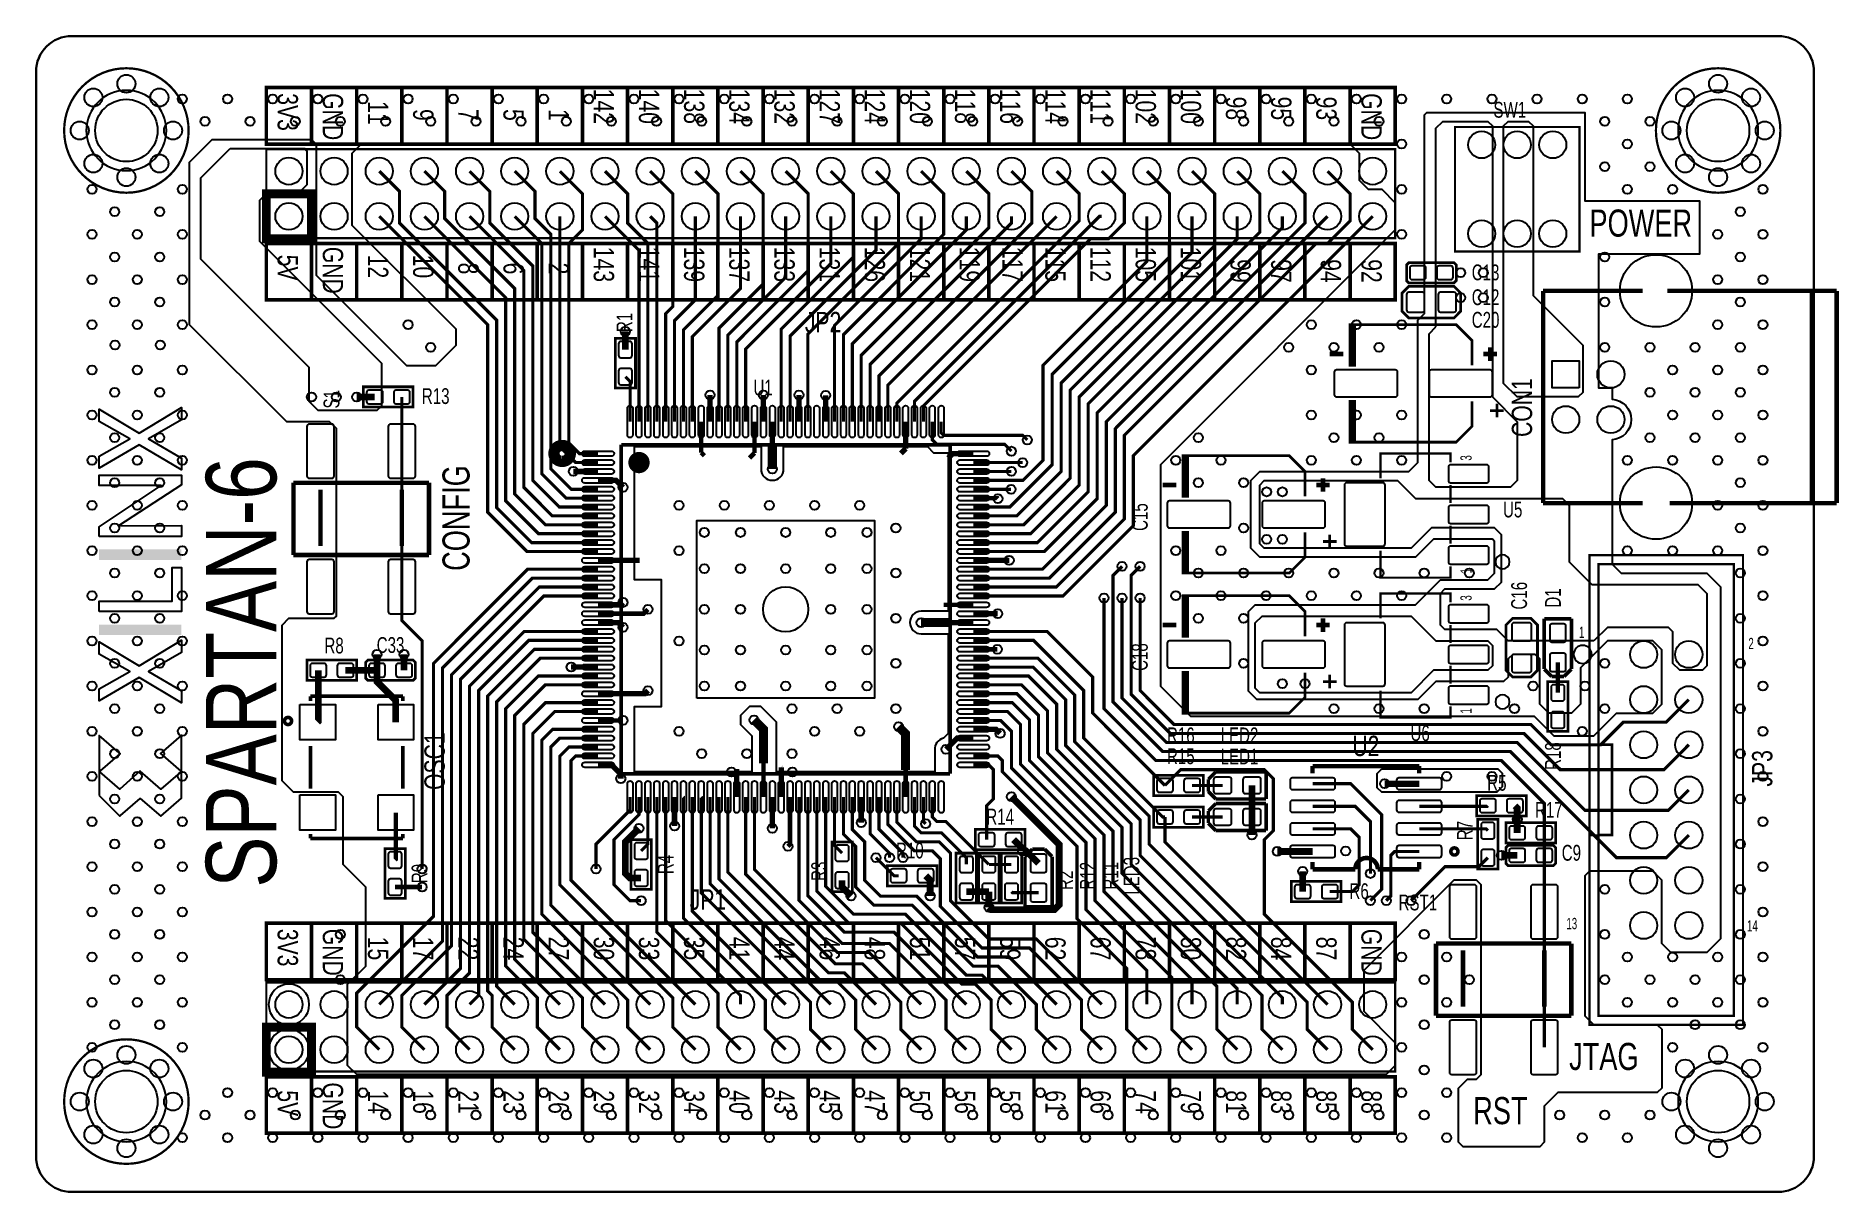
# Model space of a CAD drawing. Extents: x 0 to 101, y 0 to 65.
import ezdxf
from ezdxf.enums import TextEntityAlignment as Align

# ---------------------------------------------------------------- set-up
doc = ezdxf.new("R2010")
doc.units = 0
for name, color, linetype in [('BOARD_GEOMETRY_OUTLINE', 2, 'CONTINUOUS'), ('BOARD_GEOMETRY_SILKSCREEN_TOP', 1, 'CONTINUOUS'), ('ETCH_TOP', 3, 'CONTINUOUS'), ('PACKAGE_GEOMETRY_SILKSCREEN_TOP', 4, 'CONTINUOUS'), ('PIN_TOP', 5, 'CONTINUOUS'), ('REF_DES_SILKSCREEN_TOP', 6, 'CONTINUOUS'), ('VIA_CLASS_TOP', 7, 'CONTINUOUS')]:
    doc.layers.add(name, color=color, linetype=linetype)

msp = doc.modelspace()

# ---------------------------------------------------------------- texts
at = {"layer": 'BOARD_GEOMETRY_SILKSCREEN_TOP'}
for s, height, rotation, width, p in [('142', 1.143, 270, 0.777778, (31.369, 62.0395)), ('140', 1.143, 270, 0.777778, (33.909, 62.0395)), ('138', 1.143, 270, 0.777778, (36.449, 62.0395)), ('134', 1.143, 270, 0.777778, (38.989, 62.0395)), ('132', 1.143, 270, 0.777778, (41.529, 62.0395)), ('127', 1.143, 270, 0.777778, (44.069, 62.0395)), ('124', 1.143, 270, 0.777778, (46.609, 62.0395)), ('120', 1.143, 270, 0.777778, (49.149, 62.0395)), ('118', 1.143, 270, 0.777778, (51.689, 62.0395)), ('116', 1.143, 270, 0.777778, (54.229, 62.0395)), ('114', 1.143, 270, 0.777778, (56.769, 62.0395)), ('111', 1.143, 270, 0.777778, (59.309, 62.0395)), ('102', 1.143, 270, 0.777778, (61.849, 62.0395)), ('100', 1.143, 270, 0.777778, (64.389, 62.0395)), ('3V3', 1.143, 270, 0.777778, (13.589, 61.7855)), ('GND', 1.143, 270, 0.777778, (16.129, 61.7855)), ('11', 1.143, 270, 0.777778, (18.669, 61.341)), ('5', 1.143, 270, 0.777778, (26.289, 60.8965)), ('98', 1.143, 270, 0.777778, (66.929, 61.595)), ('95', 1.143, 270, 0.777778, (69.469, 61.595)), ('93', 1.143, 270, 0.777778, (72.009, 61.595)), ('GND', 1.143, 270, 0.777778, (74.549, 61.7855)), ('9', 1.143, 270, 0.777778, (21.209, 60.8965)), ('7', 1.143, 270, 0.777778, (23.749, 60.8965)), ('1', 1.143, 270, 0.777778, (28.829, 60.8965)), ('GND', 1.143, 270, 0.777778, (16.129, 53.1495)), ('143', 1.143, 270, 0.777778, (31.369, 53.1495)), ('141', 1.143, 270, 0.777778, (33.909, 53.1495)), ('139', 1.143, 270, 0.777778, (36.449, 53.1495)), ('137', 1.143, 270, 0.777778, (38.989, 53.1495)), ('133', 1.143, 270, 0.777778, (41.529, 53.1495)), ('131', 1.143, 270, 0.777778, (44.069, 53.1495)), ('126', 1.143, 270, 0.777778, (46.609, 53.1495)), ('121', 1.143, 270, 0.777778, (49.149, 53.1495)), ('119', 1.143, 270, 0.777778, (51.943, 53.1495)), ('117', 1.143, 270, 0.777778, (54.356, 53.1495)), ('115', 1.143, 270, 0.777778, (56.769, 53.1495)), ('112', 1.143, 270, 0.777778, (59.309, 53.1495)), ('105', 1.143, 270, 0.777778, (61.849, 53.1495)), ('101', 1.143, 270, 0.777778, (64.389, 53.1495)), ('5V', 1.143, 270, 0.777778, (13.589, 52.705)), ('12', 1.143, 270, 0.777778, (18.669, 52.705)), ('10', 1.143, 270, 0.777778, (21.209, 52.705)), ('8', 1.143, 270, 0.777778, (23.749, 52.2605)), ('6', 1.143, 270, 0.777778, (26.289, 52.2605)), ('2', 1.143, 270, 0.777778, (28.829, 52.2605)), ('99', 1.143, 270, 0.777778, (67.183, 52.451)), ('97', 1.143, 270, 0.777778, (69.469, 52.451)), ('94', 1.143, 270, 0.777778, (72.263, 52.451)), ('92', 1.143, 270, 0.777778, (74.549, 52.451)), ('SPARTAN-6', 3.9624, 90, 0.814103, (13.5128, 17.1069)), ('3V3', 1.143, 270, 0.777778, (13.589, 14.7955)), ('GND', 1.143, 270, 0.777778, (16.129, 14.7955)), ('15', 1.143, 270, 0.777778, (18.669, 14.351)), ('17', 1.143, 270, 0.777778, (21.209, 14.351)), ('22', 1.143, 270, 0.777778, (23.749, 14.351)), ('24', 1.143, 270, 0.777778, (26.289, 14.351)), ('27', 1.143, 270, 0.777778, (28.829, 14.351)), ('30', 1.143, 270, 0.777778, (31.369, 14.351)), ('33', 1.143, 270, 0.777778, (33.909, 14.351)), ('35', 1.143, 270, 0.777778, (36.449, 14.351)), ('41', 1.143, 270, 0.777778, (38.989, 14.351)), ('44', 1.143, 270, 0.777778, (41.529, 14.351)), ('46', 1.143, 270, 0.777778, (44.069, 14.351)), ('48', 1.143, 270, 0.777778, (46.609, 14.351)), ('51', 1.143, 270, 0.777778, (49.149, 14.351)), ('57', 1.143, 270, 0.777778, (51.689, 14.351)), ('59', 1.143, 270, 0.777778, (54.229, 14.351)), ('62', 1.143, 270, 0.777778, (56.769, 14.351)), ('67', 1.143, 270, 0.777778, (59.309, 14.351)), ('78', 1.143, 270, 0.777778, (61.849, 14.351)), ('80', 1.143, 270, 0.777778, (64.389, 14.351)), ('82', 1.143, 270, 0.777778, (66.929, 14.351)), ('84', 1.143, 270, 0.777778, (69.469, 14.351)), ('87', 1.143, 270, 0.777778, (72.009, 14.351)), ('GND', 1.143, 270, 0.777778, (74.549, 14.7955)), ('GND', 1.143, 270, 0.777778, (16.129, 6.1595)), ('5V', 1.143, 270, 0.777778, (13.589, 5.715)), ('14', 1.143, 270, 0.777778, (18.669, 5.715)), ('16', 1.143, 270, 0.777778, (21.209, 5.715)), ('21', 1.143, 270, 0.777778, (23.749, 5.715)), ('23', 1.143, 270, 0.777778, (26.289, 5.715)), ('26', 1.143, 270, 0.777778, (28.829, 5.715)), ('29', 1.143, 270, 0.777778, (31.369, 5.715)), ('32', 1.143, 270, 0.777778, (33.909, 5.715)), ('34', 1.143, 270, 0.777778, (36.449, 5.715)), ('40', 1.143, 270, 0.777778, (38.989, 5.715)), ('43', 1.143, 270, 0.777778, (41.529, 5.715)), ('45', 1.143, 270, 0.777778, (44.069, 5.715)), ('47', 1.143, 270, 0.777778, (46.609, 5.715)), ('50', 1.143, 270, 0.777778, (49.149, 5.715)), ('56', 1.143, 270, 0.777778, (51.689, 5.715)), ('58', 1.143, 270, 0.777778, (54.229, 5.715)), ('61', 1.143, 270, 0.777778, (56.769, 5.715)), ('66', 1.143, 270, 0.777778, (59.309, 5.715)), ('74', 1.143, 270, 0.777778, (61.849, 5.715)), ('79', 1.143, 270, 0.777778, (64.389, 5.715)), ('81', 1.143, 270, 0.777778, (66.929, 5.715)), ('83', 1.143, 270, 0.777778, (69.469, 5.715)), ('85', 1.143, 270, 0.777778, (72.009, 5.715)), ('88', 1.143, 270, 0.777778, (74.549, 5.715))]:
    msp.add_text(s, height=height, rotation=rotation, dxfattribs=dict(at, width=width)).set_placement(p)
at = {"layer": 'ETCH_TOP', "width": 0.75}
for s, p in [('POWER', (87.376, 53.721)), ('JTAG', (86.233, 6.858)), ('RST', (80.8355, 3.81))]:
    msp.add_text(s, height=1.524, dxfattribs=at).set_placement(p)
msp.add_text('CONFIG', height=1.524, rotation=90, dxfattribs=at).set_placement((24.384, 34.925))
at = {"layer": 'PACKAGE_GEOMETRY_SILKSCREEN_TOP', "width": 0.64}
for s, p in [('3', (80.75168, 41.275)), ('1', (80.75168, 34.925)), ('3', (80.75168, 33.401)), ('1', (80.75168, 27.051))]:
    msp.add_text(s, height=0.635, rotation=90, dxfattribs=at).set_placement(p, align=Align.CENTER)
for s, p in [('1', (86.7918, 31.157418)), ('2', (96.3168, 30.522418)), ('13', (86.0806, 14.774418)), ('14', (96.2406, 14.647418))]:
    msp.add_text(s, height=0.635, dxfattribs=at).set_placement(p)
at = {"layer": 'REF_DES_SILKSCREEN_TOP'}
for s, height, width, p in [('SW1', 0.889, 0.714286, (81.9785, 60.409582)), ('JP2', 1.143, 0.777778, (43.2435, 48.344582)), ('U2', 1.143, 0.777778, (74.041, 24.511)), ('JP1', 1.143, 0.777778, (36.7665, 15.875))]:
    msp.add_text(s, height=height, dxfattribs=dict(at, width=width)).set_placement(p)
at = {"layer": 'REF_DES_SILKSCREEN_TOP', "width": 0.714286}
for s, p in [('C13', (81.534, 51.265582)), ('C12', (81.534, 49.868582)), ('C20', (81.534, 48.598582)), ('U1', (40.894, 44.788582)), ('R13', (22.479, 44.3103)), ('U5', (83.058, 37.930582)), ('R8', (16.764, 30.280864)), ('C33', (19.939, 30.310582)), ('R16', (64.389, 25.230582)), ('LED2', (67.691, 25.230582)), ('U6', (77.851, 25.357582)), ('R15', (64.389, 24.057864)), ('LED1', (67.691, 24.045164)), ('R5', (82.169, 22.563582)), ('R14', (54.229, 20.658582)), ('R17', (85.09, 21.039582)), ('R10', (49.149, 18.753582)), ('C9', (86.36, 18.626582)), ('R6', (74.422, 16.467582)), ('RST1', (77.724, 15.832582))]:
    msp.add_text(s, height=0.889, dxfattribs=at).set_placement(p, align=Align.CENTER)
for s, p in [('R1', (33.5407, 48.895)), ('S1', (17.060418, 44.577)), ('C15', (62.526418, 37.951918)), ('C16', (83.862418, 33.528)), ('D1', (85.767418, 33.401)), ('C18', (62.526418, 30.077918)), ('R18', (85.767418, 24.511)), ('R7', (80.814418, 20.32)), ('R9', (22.013418, 17.907)), ('R4', (35.856418, 18.415)), ('R3', (44.492418, 18.034)), ('R12', (59.605418, 17.78)), ('R11', (60.875418, 17.78)), ('R2', (58.335418, 17.526))]:
    msp.add_text(s, height=0.889, rotation=90, dxfattribs=at).set_placement(p, align=Align.CENTER)
at = {"layer": 'REF_DES_SILKSCREEN_TOP'}
for s, height, width, p in [('CON1', 1.143, 0.777778, (84.1502, 42.4561)), ('OSC1', 1.143, 0.777778, (22.987, 22.606)), ('JP3', 1.143, 0.777778, (97.663, 22.7965)), ('LED3', 0.889, 0.714286, (62.060836, 16.7132))]:
    msp.add_text(s, height=height, rotation=90, dxfattribs=dict(at, width=width)).set_placement(p)

# ---------------------------------------------------------------- linework, layer by layer
at = {"layer": 'BOARD_GEOMETRY_OUTLINE'}
msp.add_lwpolyline([(0, 62.999874), (0, 1.999996, 0.414214), (1.999996, 0), (97.999804, 0, 0.414214), (99.9998, 1.999996), (99.9998, 62.999874, 0.414214), (97.999804, 64.99987), (1.999996, 64.99987, 0.414214)], format="xyb", close=True, dxfattribs=at)
at = {"layer": 'BOARD_GEOMETRY_SILKSCREEN_TOP', "const_width": 0.2032}
for points in [[(15.494, 62.103), (12.954, 62.103), (12.954, 58.928), (15.494, 58.928)], [(18.034, 62.103), (15.494, 62.103), (15.494, 58.928), (18.034, 58.928)], [(20.574, 62.103), (18.034, 62.103), (18.034, 58.928), (20.574, 58.928)], [(23.114, 62.103), (20.574, 62.103), (20.574, 58.928), (23.114, 58.928)], [(25.654, 62.103), (23.114, 62.103), (23.114, 58.928), (25.654, 58.928)], [(28.194, 62.103), (25.654, 62.103), (25.654, 58.928), (28.194, 58.928)], [(30.734, 62.103), (28.194, 62.103), (28.194, 58.928), (30.734, 58.928)], [(33.274, 62.103), (30.734, 62.103), (30.734, 58.928), (33.274, 58.928)], [(35.814, 62.103), (33.274, 62.103), (33.274, 58.928), (35.814, 58.928)], [(38.354, 62.103), (35.814, 62.103), (35.814, 58.928), (38.354, 58.928)], [(40.894, 62.103), (38.354, 62.103), (38.354, 58.928), (40.894, 58.928)], [(43.434, 62.103), (40.894, 62.103), (40.894, 58.928), (43.434, 58.928)], [(45.974, 62.103), (43.434, 62.103), (43.434, 58.928), (45.974, 58.928)], [(48.514, 62.103), (45.974, 62.103), (45.974, 58.928), (48.514, 58.928)], [(51.054, 62.103), (48.514, 62.103), (48.514, 58.928), (51.054, 58.928)], [(53.594, 62.103), (51.054, 62.103), (51.054, 58.928), (53.594, 58.928)], [(56.134, 62.103), (53.594, 62.103), (53.594, 58.928), (56.134, 58.928)], [(58.674, 62.103), (56.134, 62.103), (56.134, 58.928), (58.674, 58.928)], [(61.214, 62.103), (58.674, 62.103), (58.674, 58.928), (61.214, 58.928)], [(63.754, 62.103), (61.214, 62.103), (61.214, 58.928), (63.754, 58.928)], [(66.294, 62.103), (63.754, 62.103), (63.754, 58.928), (66.294, 58.928)], [(68.834, 62.103), (66.294, 62.103), (66.294, 58.928), (68.834, 58.928)], [(71.374, 62.103), (68.834, 62.103), (68.834, 58.928), (71.374, 58.928)], [(73.914, 62.103), (71.374, 62.103), (71.374, 58.928), (73.914, 58.928)], [(76.454, 62.103), (73.914, 62.103), (73.914, 58.928), (76.454, 58.928)], [(15.494, 53.34), (12.954, 53.34), (12.954, 50.165), (15.494, 50.165)], [(18.034, 53.34), (15.494, 53.34), (15.494, 50.165), (18.034, 50.165)], [(20.574, 53.34), (18.034, 53.34), (18.034, 50.165), (20.574, 50.165)], [(23.114, 53.34), (20.574, 53.34), (20.574, 50.165), (23.114, 50.165)], [(25.654, 53.34), (23.114, 53.34), (23.114, 50.165), (25.654, 50.165)], [(28.194, 53.34), (25.654, 53.34), (25.654, 50.165), (28.194, 50.165)], [(30.734, 53.34), (28.194, 53.34), (28.194, 50.165), (30.734, 50.165)], [(33.274, 53.34), (30.734, 53.34), (30.734, 50.165), (33.274, 50.165)], [(35.814, 53.34), (33.274, 53.34), (33.274, 50.165), (35.814, 50.165)], [(38.354, 53.34), (35.814, 53.34), (35.814, 50.165), (38.354, 50.165)], [(40.894, 53.34), (38.354, 53.34), (38.354, 50.165), (40.894, 50.165)], [(43.434, 53.34), (40.894, 53.34), (40.894, 50.165), (43.434, 50.165)], [(45.974, 53.34), (43.434, 53.34), (43.434, 50.165), (45.974, 50.165)], [(48.514, 53.34), (45.974, 53.34), (45.974, 50.165), (48.514, 50.165)], [(51.054, 53.34), (48.514, 53.34), (48.514, 50.165), (51.054, 50.165)], [(53.594, 53.34), (51.054, 53.34), (51.054, 50.165), (53.594, 50.165)], [(56.134, 53.34), (53.594, 53.34), (53.594, 50.165), (56.134, 50.165)], [(58.674, 53.34), (56.134, 53.34), (56.134, 50.165), (58.674, 50.165)], [(61.214, 53.34), (58.674, 53.34), (58.674, 50.165), (61.214, 50.165)], [(63.754, 53.34), (61.214, 53.34), (61.214, 50.165), (63.754, 50.165)], [(66.294, 53.34), (63.754, 53.34), (63.754, 50.165), (66.294, 50.165)], [(68.834, 53.34), (66.294, 53.34), (66.294, 50.165), (68.834, 50.165)], [(71.374, 53.34), (68.834, 53.34), (68.834, 50.165), (71.374, 50.165)], [(73.914, 53.34), (71.374, 53.34), (71.374, 50.165), (73.914, 50.165)], [(76.454, 53.34), (73.914, 53.34), (73.914, 50.165), (76.454, 50.165)], [(15.494, 15.113), (12.954, 15.113), (12.954, 11.938), (15.494, 11.938)], [(18.034, 15.113), (15.494, 15.113), (15.494, 11.938), (18.034, 11.938)], [(20.574, 15.113), (18.034, 15.113), (18.034, 11.938), (20.574, 11.938)], [(23.114, 15.113), (20.574, 15.113), (20.574, 11.938), (23.114, 11.938)], [(25.654, 15.113), (23.114, 15.113), (23.114, 11.938), (25.654, 11.938)], [(28.194, 15.113), (25.654, 15.113), (25.654, 11.938), (28.194, 11.938)], [(30.734, 15.113), (28.194, 15.113), (28.194, 11.938), (30.734, 11.938)], [(33.274, 15.113), (30.734, 15.113), (30.734, 11.938), (33.274, 11.938)], [(35.814, 15.113), (33.274, 15.113), (33.274, 11.938), (35.814, 11.938)], [(38.354, 15.113), (35.814, 15.113), (35.814, 11.938), (38.354, 11.938)], [(40.894, 15.113), (38.354, 15.113), (38.354, 11.938), (40.894, 11.938)], [(43.434, 15.113), (40.894, 15.113), (40.894, 11.938), (43.434, 11.938)], [(45.974, 15.113), (43.434, 15.113), (43.434, 11.938), (45.974, 11.938)], [(48.514, 15.113), (45.974, 15.113), (45.974, 11.938), (48.514, 11.938)], [(51.054, 15.113), (48.514, 15.113), (48.514, 11.938), (51.054, 11.938)], [(53.594, 15.113), (51.054, 15.113), (51.054, 11.938), (53.594, 11.938)], [(56.134, 15.113), (53.594, 15.113), (53.594, 11.938), (56.134, 11.938)], [(58.674, 15.113), (56.134, 15.113), (56.134, 11.938), (58.674, 11.938)], [(61.214, 15.113), (58.674, 15.113), (58.674, 11.938), (61.214, 11.938)], [(63.754, 15.113), (61.214, 15.113), (61.214, 11.938), (63.754, 11.938)], [(66.294, 15.113), (63.754, 15.113), (63.754, 11.938), (66.294, 11.938)], [(68.834, 15.113), (66.294, 15.113), (66.294, 11.938), (68.834, 11.938)], [(71.374, 15.113), (68.834, 15.113), (68.834, 11.938), (71.374, 11.938)], [(73.914, 15.113), (71.374, 15.113), (71.374, 11.938), (73.914, 11.938)], [(76.454, 15.113), (73.914, 15.113), (73.914, 11.938), (76.454, 11.938)], [(15.494, 6.477), (12.954, 6.477), (12.954, 3.302), (15.494, 3.302)], [(18.034, 6.477), (15.494, 6.477), (15.494, 3.302), (18.034, 3.302)], [(20.574, 6.477), (18.034, 6.477), (18.034, 3.302), (20.574, 3.302)], [(23.114, 6.477), (20.574, 6.477), (20.574, 3.302), (23.114, 3.302)], [(25.654, 6.477), (23.114, 6.477), (23.114, 3.302), (25.654, 3.302)], [(28.194, 6.477), (25.654, 6.477), (25.654, 3.302), (28.194, 3.302)], [(30.734, 6.477), (28.194, 6.477), (28.194, 3.302), (30.734, 3.302)], [(33.274, 6.477), (30.734, 6.477), (30.734, 3.302), (33.274, 3.302)], [(35.814, 6.477), (33.274, 6.477), (33.274, 3.302), (35.814, 3.302)], [(38.354, 6.477), (35.814, 6.477), (35.814, 3.302), (38.354, 3.302)], [(40.894, 6.477), (38.354, 6.477), (38.354, 3.302), (40.894, 3.302)], [(43.434, 6.477), (40.894, 6.477), (40.894, 3.302), (43.434, 3.302)], [(45.974, 6.477), (43.434, 6.477), (43.434, 3.302), (45.974, 3.302)], [(48.514, 6.477), (45.974, 6.477), (45.974, 3.302), (48.514, 3.302)], [(51.054, 6.477), (48.514, 6.477), (48.514, 3.302), (51.054, 3.302)], [(53.594, 6.477), (51.054, 6.477), (51.054, 3.302), (53.594, 3.302)], [(56.134, 6.477), (53.594, 6.477), (53.594, 3.302), (56.134, 3.302)], [(58.674, 6.477), (56.134, 6.477), (56.134, 3.302), (58.674, 3.302)], [(61.214, 6.477), (58.674, 6.477), (58.674, 3.302), (61.214, 3.302)], [(63.754, 6.477), (61.214, 6.477), (61.214, 3.302), (63.754, 3.302)], [(66.294, 6.477), (63.754, 6.477), (63.754, 3.302), (66.294, 3.302)], [(68.834, 6.477), (66.294, 6.477), (66.294, 3.302), (68.834, 3.302)], [(71.374, 6.477), (68.834, 6.477), (68.834, 3.302), (71.374, 3.302)], [(73.914, 6.477), (71.374, 6.477), (71.374, 3.302), (73.914, 3.302)], [(76.454, 6.477), (73.914, 6.477), (73.914, 3.302), (76.454, 3.302)]]:
    msp.add_lwpolyline(points, close=True, dxfattribs=at)
at = {"layer": 'BOARD_GEOMETRY_SILKSCREEN_TOP'}
for points in [[(3.54584, 41.37152), (5.27304, 42.34688), (3.54584, 43.32224), (3.54584, 44.01312), (5.80136, 42.672), (8.1788, 44.11472), (8.1788, 43.42384), (6.32968, 42.34688), (8.1788, 41.26992), (8.1788, 40.59936), (5.80136, 42.02176), (3.54584, 40.70096)], [(3.54584, 36.86048), (3.54584, 37.40912), (7.04088, 39.7256), (3.54584, 39.7256), (3.54584, 40.31488), (8.1788, 40.31488), (8.1788, 39.76624), (4.64312, 37.44976), (4.68376, 37.44976), (8.1788, 37.47008), (8.1788, 37.40912), (8.1788, 36.86048)], [(3.54584, 32.63392), (3.54584, 33.2232), (7.65048, 33.2232), (7.65048, 35.11296), (8.1788, 35.11296), (8.1788, 32.63392)], [(3.54584, 28.28544), (5.27304, 29.2608), (3.54584, 30.23616), (3.54584, 30.92704), (5.80136, 29.58592), (8.1788, 31.02864), (8.1788, 30.33776), (6.32968, 29.2608), (8.1788, 28.18384), (8.1788, 27.51328), (5.80136, 28.93568), (3.54584, 27.61488)], [(3.54584, 22.29104), (4.70408, 21.1328), (4.74472, 21.17344), (5.86232, 22.12848), (7.02056, 21.1328), (8.1788, 22.1488), (8.1788, 25.68448), (7.00024, 24.64816), (8.13816, 23.65248), (8.13816, 23.63216), (8.09752, 23.59152), (7.02056, 22.6568), (5.86232, 23.65248), (5.842, 23.65248), (4.70408, 22.6568), (3.58648, 23.63216), (3.62712, 23.6728), (4.7244, 24.62784), (4.7244, 24.64816), (4.68376, 24.6888), (3.54584, 25.66416)]]:
    msp.add_lwpolyline(points, close=True, dxfattribs=at)
for points in [[(8.1788, 35.53968), (8.1788, 36.12896), (3.54584, 35.53968), (3.54584, 36.12896)], [(8.1788, 31.31312), (8.1788, 31.9024), (3.54584, 31.31312), (3.54584, 31.9024)]]:
    msp.add_solid(points, dxfattribs=at)
at = {"layer": 'ETCH_TOP'}
for points in [[(1.999996, 0, -0.414214), (0, 1.999996), (0, 62.999874, -0.414214), (1.999996, 64.99987), (97.999804, 64.99987, -0.414214), (99.9998, 62.999874), (99.9998, 1.999996, -0.414214), (97.999804, 0)], [(7.334758, 59.69, 1), (2.825242, 59.69, 1)], [(96.869758, 59.69, 1), (92.360242, 59.69, 1)], [(64.934592, 26.759408), (84.268818, 26.759408), (85.374226, 25.654), (87.63, 25.654), (88.9, 26.924), (90.932, 26.924), (91.44, 27.432), (91.44, 30.48), (90.932, 30.988), (88.392, 30.988), (86.868, 29.464), (86.868, 27.432), (86.36, 26.924), (85.09, 26.924), (84.582, 27.432), (84.582, 29.972), (84.328, 30.226), (83.058, 30.226), (82.804, 29.972), (82.804, 28.956), (82.55, 28.702), (78.74, 28.702), (77.724, 27.686), (77.501496, 27.686), (77.500988, 27.685492), (68.676012, 27.685492), (68.198492, 28.163012), (68.198492, 32.161988), (68.199, 32.162496), (68.199, 32.639), (68.58, 33.02), (77.597, 33.02), (78.994, 34.417), (81.660492, 34.417), (82.041492, 34.798), (82.041492, 36.576), (81.914492, 36.703), (78.613, 36.703), (77.597, 35.687), (68.834, 35.687), (68.326, 36.195), (68.326, 40.005), (68.834, 40.513), (77.216, 40.513), (77.724, 41.021), (77.724, 49.022), (78.105, 49.403), (78.105, 60.579), (78.232, 60.706), (87.122, 60.706), (87.122, 55.728108), (93.574108, 55.728108), (93.574108, 52.729892), (87.884, 52.729892), (87.884, 45.212), (88.646, 45.212), (88.646, 44.57573, -0.945947), (88.646, 42.29227), (88.646, 35.306), (89.154, 34.798), (93.98, 34.798), (94.742, 34.036), (94.742, 27.432), (94.742, 14.224), (93.98, 13.462), (91.948, 13.462), (91.44, 13.97), (91.44, 17.526), (90.932, 18.034), (87.376, 18.034), (87.122, 17.78), (87.122, 9.906), (87.63, 9.398), (91.186, 9.398), (91.44, 9.144), (91.44, 5.842), (91.186, 5.588), (85.598, 5.588), (84.836, 4.826), (84.836, 2.794), (84.582, 2.54), (80.264, 2.54), (80.01, 2.794), (80.01, 5.842), (80.518, 6.35), (81.026, 6.35), (81.28, 6.604), (81.28, 17.272), (81.026, 17.526), (79.756, 17.526), (74.676, 12.446), (74.676, 10.16), (76.454, 8.382), (76.454, 7.112), (75.946, 6.604), (18.034, 6.604), (17.526, 7.112), (17.526, 11.684), (18.542, 12.7), (18.542, 15.24), (18.542, 17.145), (17.272, 18.415), (17.272, 22.225), (17.018, 22.479), (15.113, 22.479), (14.478, 22.479), (13.843, 23.114), (13.843, 31.877), (14.224, 32.258), (16.764, 32.258), (16.891, 32.385), (16.891, 42.926), (16.51, 43.307), (14.097, 43.307), (8.636, 48.768), (8.636, 57.912), (9.906, 59.182), (15.494, 59.182), (15.748, 58.928), (15.748, 51.562), (20.828, 46.482), (22.479, 46.482), (23.622, 47.625), (23.622, 48.514), (17.78, 54.356), (17.78, 58.42), (18.288, 58.928), (73.914, 58.928), (74.422, 58.42), (74.422, 56.896), (74.93, 56.388), (75.692, 56.388), (76.454, 55.626), (76.454, 54.102), (63.246, 40.894), (63.246, 28.448)], [(33.655, 23.622), (33.655, 26.488898, 0.020493), (33.655, 26.540968), (33.655, 27.305), (35.179, 27.305), (35.179, 34.417), (33.655, 34.417), (33.655, 39.600378, 0.018592), (33.655, 39.647622), (33.655, 41.91), (40.779192, 41.91), (40.779192, 40.6527, 1), (42.050208, 40.6527), (42.050208, 41.91), (50.135028, 41.91), (50.478182, 41.566592), (51.308, 41.566592), (51.308, 32.652208), (49.784, 32.652208, 1), (49.784, 31.381192), (51.308, 31.381192), (51.308, 25.773888), (51.04765, 25.513538), (51.03368, 25.510236, 0.35775), (50.546, 24.868124), (50.546, 23.622), (41.656, 23.622), (41.656, 25.908), (41.656, 26.416), (40.767, 27.305), (40.132, 27.305), (39.624, 26.797), (39.624, 26.289), (40.259, 25.654), (40.259, 23.622)], [(75.692, 23.786592), (82.228182, 23.786592), (82.47126, 23.54326), (82.47126, 22.78126), (82.169508, 22.479508), (81.9912, 22.479508), (81.3308, 22.479508, 0.011124), (81.308194, 22.479), (75.692, 22.479), (75.438, 22.733), (75.438, 23.532592)], [(15.367508, 10.541, 1), (13.080492, 10.541, 1)], [(15.367508, 8.001, 1), (13.080492, 8.001, 1)], [(7.334758, 5.08, 1), (2.825242, 5.08, 1)], [(96.869758, 5.08, 1), (92.360242, 5.08, 1)]]:
    msp.add_lwpolyline(points, format="xyb", close=True, dxfattribs=at)
for points in [[(78.74, 48.641), (78.74, 59.817), (79.121, 60.198), (81.661, 60.198), (81.915, 59.944), (81.915, 44.704), (83.312, 43.307), (83.312, 40.005), (82.931, 39.624), (78.74, 39.624), (78.359, 40.005), (78.359, 48.26)], [(82.55, 59.944), (82.804, 60.198), (83.947, 60.198), (84.201, 59.944), (84.201, 50.419), (86.995, 47.625), (86.995, 44.958), (86.741, 44.704), (83.312, 44.704), (82.55, 45.466)], [(10.922, 58.674), (15.113, 58.674), (15.24, 58.547), (15.24, 56.642), (14.859, 56.261), (13.081, 56.261), (12.573, 55.753), (12.573, 53.467), (19.431, 46.609), (19.431, 45.593), (19.431, 44.196), (19.177, 43.942), (15.875, 43.942), (15.367, 44.45), (15.367, 46.355), (15.113, 46.609), (9.271, 52.451), (9.271, 57.023)], [(87.63, 30.988), (82.804, 30.988), (82.169, 31.623), (79.248, 31.623), (78.994, 31.877), (78.994, 33.655), (79.248, 33.909), (82.042, 33.909), (82.423, 34.29), (82.423, 36.957), (82.042, 37.338), (78.486, 37.338), (77.343, 36.195), (69.088, 36.195), (68.834, 36.449), (68.834, 39.751), (69.088, 40.005), (76.581, 40.005), (77.597, 38.989), (85.852, 38.989), (86.233, 38.608), (86.233, 35.433), (87.503, 34.163), (93.472, 34.163), (93.98, 33.655), (93.98, 29.591), (93.726, 29.337), (92.456, 29.337), (92.075, 29.718), (92.075, 31.496), (91.821, 31.75), (88.392, 31.75)], [(68.58, 32.004), (68.961, 32.385), (77.343, 32.385), (78.74, 30.988), (81.661, 30.988), (81.915, 30.734), (81.915, 29.591), (81.661, 29.337), (78.613, 29.337), (77.343, 28.067), (68.834, 28.067), (68.58, 28.321)]]:
    msp.add_lwpolyline(points, close=True, dxfattribs=at)
for points, const_width in [([(31.61284, 36.51504), (27.87396, 36.51504), (25.908, 38.481), (25.908, 49.022), (20.447, 54.483), (20.447, 56.261), (19.304, 57.404)], 0.1778), ([(31.61284, 37.5158), (28.6512, 37.5158), (26.924, 39.243), (26.924, 50.8), (22.987, 54.737), (22.987, 56.261), (21.844, 57.404)], 0.1778), ([(31.61284, 38.51656), (29.42844, 38.51656), (27.94, 40.005), (27.94, 52.07), (25.527, 54.483), (25.527, 56.261), (24.384, 57.404)], 0.1778), ([(26.924, 57.404), (28.067, 56.261), (28.067, 54.737), (28.956, 53.848), (28.956, 40.65778), (30.099, 39.51478), (31.61284, 39.51478)], 0.1778), ([(29.464, 57.404), (30.734, 56.134), (30.734, 54.102), (29.972, 53.34), (29.972, 42.109898), (30.565598, 41.5163), (31.61284, 41.5163)], 0.1778), ([(34.41446, 43.31716), (34.41446, 53.34254), (33.274, 54.483), (33.274, 56.134), (32.004, 57.404)], 0.1778), ([(35.41522, 43.31716), (35.41522, 49.38522), (35.814, 49.784), (35.814, 56.134), (34.544, 57.404)], 0.1778), ([(36.41344, 43.31716), (36.41344, 48.47844), (38.354, 50.419), (38.354, 56.134), (37.084, 57.404)], 0.1778), ([(38.41496, 43.31716), (38.41496, 48.57496), (40.894, 51.054), (40.894, 56.134), (39.624, 57.404)], 0.1778), ([(39.41318, 43.31716), (39.41318, 47.79518), (43.434, 51.816), (43.434, 56.134), (42.164, 57.404)], 0.1778), ([(41.91508, 43.31716), (41.91508, 48.51908), (45.974, 52.578), (45.974, 56.134), (44.704, 57.404)], 0.1778), ([(43.41368, 43.31716), (43.41368, 48.23968), (48.514, 53.34), (48.514, 56.134), (47.244, 57.404)], 0.1778), ([(45.4152, 43.31716), (45.4152, 48.2092), (51.054, 53.848), (51.054, 56.134), (49.784, 57.404)], 0.1778), ([(46.41342, 43.31716), (46.41342, 47.04842), (53.594, 54.229), (53.594, 56.134), (52.324, 57.404)], 0.1778), ([(47.41418, 43.31716), (47.41418, 45.89018), (56.007, 54.483), (56.007, 56.261), (54.864, 57.404)], 0.1778), ([(48.41494, 43.31716), (48.41494, 44.35094), (58.674, 54.61), (58.674, 56.134), (57.404, 57.404)], 0.1778), ([(59.944, 57.404), (61.214, 56.134), (61.214, 54.483), (60.325, 53.594), (59.309, 53.594), (49.91354, 44.19854), (49.91354, 43.31716)], 0.1778), ([(62.484, 57.404), (63.754, 56.134), (63.754, 52.578), (57.15, 45.974), (57.15, 40.894), (54.77256, 38.51656), (52.71516, 38.51656)], 0.1778), ([(70.104, 57.404), (71.374, 56.134), (71.374, 54.483), (60.198, 43.307), (60.198, 38.608), (56.60644, 35.01644), (52.71516, 35.01644)], 0.1778), ([(72.644, 57.404), (73.914, 56.134), (73.914, 54.61), (72.644, 53.34), (72.009, 53.34), (61.214, 42.545), (61.214, 37.846), (57.38368, 34.01568), (52.71516, 34.01568)], 0.1778), ([(65.024, 57.404), (66.294, 56.134), (66.294, 53.213), (58.166, 45.085), (58.166, 40.132), (55.5498, 37.5158), (52.71516, 37.5158)], 0.1778), ([(67.564, 57.404), (68.834, 56.134), (68.834, 53.975), (59.182, 44.323), (59.182, 39.37), (56.32704, 36.51504), (52.71516, 36.51504)], 0.1778), ([(31.61284, 36.0172), (27.6098, 36.0172), (25.4, 38.227), (25.4, 48.768), (19.304, 54.864)], 0.1778), ([(31.61284, 37.01542), (28.26258, 37.01542), (26.416, 38.862), (26.416, 50.292), (21.844, 54.864)], 0.1778), ([(31.61284, 38.01618), (29.03982, 38.01618), (27.432, 39.624), (27.432, 51.816), (24.384, 54.864)], 0.1778), ([(31.61284, 39.01694), (29.81706, 39.01694), (28.448, 40.386), (28.448, 53.34), (26.924, 54.864)], 0.1778), ([(29.464, 54.864), (29.464, 41.91), (30.35808, 41.01592), (31.61284, 41.01592)], 0.1778), ([(32.004, 54.864), (33.91408, 52.95392), (33.91408, 43.31716)], 0.1778), ([(34.91484, 43.31716), (34.91484, 54.49316), (34.544, 54.864)], 0.1778), ([(35.91306, 43.31716), (35.91306, 48.99406), (37.084, 50.165), (37.084, 54.864)], 0.1778), ([(36.91382, 43.31716), (36.91382, 48.08982), (39.624, 50.8), (39.624, 54.864)], 0.1778), ([(38.9128, 43.31716), (38.9128, 48.1838), (42.164, 51.435), (42.164, 54.864)], 0.1778), ([(39.91356, 43.31716), (39.91356, 47.40656), (44.704, 52.197), (44.704, 54.864)], 0.1778), ([(42.41292, 43.31716), (42.41292, 48.12792), (47.244, 52.959), (47.244, 54.864)], 0.1778), ([(44.91482, 43.31716), (44.91482, 48.72482), (49.784, 53.594), (49.784, 54.864)], 0.1778), ([(45.91304, 43.31716), (45.91304, 47.69104), (52.324, 54.102), (52.324, 54.864)], 0.1778), ([(46.9138, 43.31716), (46.9138, 46.5328), (54.864, 54.483), (54.864, 54.864)], 0.1778), ([(57.404, 54.864), (47.91456, 45.37456), (47.91456, 43.31716)], 0.1778), ([(59.944, 54.864), (59.817, 54.864), (49.41316, 44.46016), (49.41316, 43.31716)], 0.1778), ([(70.104, 54.864), (70.104, 54.229), (59.69, 43.815), (59.69, 38.989), (56.7182, 36.0172), (52.71516, 36.0172)], 0.1778), ([(72.644, 54.864), (60.706, 42.926), (60.706, 38.227), (56.99506, 34.51606), (52.71516, 34.51606)], 0.1778), ([(75.184, 54.864), (61.722, 41.402), (61.722, 37.465), (57.7723, 33.5153), (52.71516, 33.5153)], 0.1778), ([(62.484, 54.864), (62.484, 52.324), (56.642, 46.482), (56.642, 41.148), (55.50916, 40.01516), (52.71516, 40.01516)], 0.1778), ([(65.024, 54.864), (65.024, 52.832), (60.818522, 48.626522), (60.798202, 48.626522), (57.658, 45.48632), (57.658, 40.513), (55.16118, 38.01618), (52.71516, 38.01618)], 0.1778), ([(67.564, 54.864), (67.564, 53.594), (58.674, 44.704), (58.674, 39.751), (55.93842, 37.01542), (52.71516, 37.01542)], 0.1778), ([(33.147, 47.371), (33.147, 48.387)], 0.381), ([(33.4137, 43.31716), (33.4137, 45.5803), (33.147, 45.847)], 0.1778), ([(19.05, 44.704), (18.034, 44.704)], 0.381), ([(20.574, 44.704), (20.574, 41.656)], 0.1778), ([(37.91458, 43.31716), (37.91458, 44.8183)], 0.3048), ([(40.91432, 43.31716), (40.91432, 44.8183)], 0.3048), ([(42.9133, 43.31716), (42.9133, 44.8183)], 0.3048), ([(44.41444, 43.31716), (44.41444, 44.79544)], 0.3048), ([(37.4142, 41.5798), (37.4142, 43.31716)], 0.254), ([(40.41394, 41.55694), (40.41394, 43.31716)], 0.254), ([(48.91278, 41.80078), (48.91278, 43.31716)], 0.3048), ([(54.864, 41.656), (54.483, 42.037), (50.673, 42.037), (50.41392, 42.29608), (50.41392, 43.31716)], 0.1778), ([(55.753, 42.291), (55.499, 42.545), (51.054, 42.545), (50.9143, 42.6847), (50.9143, 43.31716)], 0.1778), ([(20.574, 34.036), (20.574, 41.656)], 0.1778), ([(37.4142, 41.5798), (37.592, 41.402)], 0.254), ([(40.41394, 41.55694), (40.132, 41.275)], 0.254), ([(48.91278, 41.80078), (48.641, 41.529)], 0.3048), ([(51.308, 41.275), (51.5493, 41.5163), (52.71516, 41.5163)], 0.3048), ([(31.61284, 40.51554), (30.226, 40.51554)], 0.3048), ([(52.71516, 41.01592), (55.499, 41.01592)], 0.1778), ([(54.864, 40.51554), (52.71516, 40.51554)], 0.1778), ([(31.61284, 40.01516), (32.62884, 40.01516), (33.02, 39.624)], 0.3048), ([(52.71516, 39.51478), (54.84622, 39.51478)], 0.1778), ([(52.71516, 39.01694), (54.07406, 39.01694), (54.102, 38.989)], 0.254), ([(31.61284, 35.51682), (33.95218, 35.51682)], 0.3048), ([(52.71516, 35.51682), (54.737, 35.51682)], 0.3048), ([(31.61284, 35.01644), (27.65044, 35.01644), (22.352, 29.718), (22.352, 15.494), (18.034, 11.176), (18.034, 9.271), (19.304, 8.001)], 0.1778), ([(19.304, 10.541), (22.86, 14.097), (22.86, 29.464), (27.91206, 34.51606), (31.61284, 34.51606)], 0.1778), ([(92.964, 20.066), (91.694, 18.796), (88.9, 18.796), (82.931, 24.765), (63.373, 24.765), (60.579, 27.559), (60.579, 34.671), (61.087, 35.179)], 0.1778), ([(92.964, 25.146), (91.567, 23.749), (85.725, 23.749), (83.693, 25.781), (63.797434, 25.781), (61.595, 27.983434), (61.595, 34.671), (62.103, 35.179)], 0.1778), ([(20.574, 34.036), (20.574, 32.131), (21.717, 30.988), (21.717, 18.161)], 0.1778), ([(21.844, 8.001), (20.574, 9.271), (20.574, 11.049), (23.368, 13.843), (23.368, 29.083), (28.30068, 34.01568), (31.61284, 34.01568)], 0.1778), ([(21.844, 10.541), (23.876, 12.573), (23.876, 28.829), (28.5623, 33.5153), (31.61284, 33.5153)], 0.1778), ([(60.071, 33.401), (60.071, 27.178), (62.992, 24.257), (82.423, 24.257), (84.836, 21.844), (84.836, 20.193)], 0.1778), ([(61.087, 33.401), (61.087, 27.772868), (63.586868, 25.273), (83.312, 25.273), (87.122, 21.463), (91.821, 21.463), (92.964, 22.606)], 0.1778), ([(62.103, 33.401), (62.103, 28.194), (64.008, 26.289), (84.074, 26.289), (85.217, 25.146), (88.011, 25.146), (89.281, 26.416), (91.694, 26.416), (92.964, 27.686)], 0.1778), ([(31.61284, 33.01492), (32.88792, 33.01492), (33.02, 33.147)], 0.3048), ([(34.417, 32.766), (34.16808, 32.51708), (31.61284, 32.51708)], 0.254), ([(51.05908, 33.01492), (52.71516, 33.01492)], 0.254), ([(52.71516, 32.51708), (54.09692, 32.51708)], 0.3048), ([(31.61284, 31.51632), (27.45232, 31.51632), (24.384, 28.448), (24.384, 12.319), (23.114, 11.049), (23.114, 9.271), (24.384, 8.001)], 0.1778), ([(31.61284, 32.0167), (32.7533, 32.0167), (33.02, 31.75)], 0.3048), ([(63.5, 22.86), (59.436, 26.924), (59.436, 28.956), (56.87568, 31.51632), (52.71516, 31.51632)], 0.1778), ([(24.384, 10.541), (24.892, 11.049), (24.892, 28.194), (27.71394, 31.01594), (31.61284, 31.01594)], 0.1778), ([(26.924, 8.001), (25.654, 9.271), (25.654, 11.049), (25.4, 11.303), (25.4, 27.885898), (28.029662, 30.51556), (31.61284, 30.51556)], 0.1778), ([(52.71516, 30.51556), (54.06644, 30.51556)], 0.254), ([(63.5, 21.082), (63.373, 21.082), (58.928, 25.527), (58.928, 28.194), (56.10606, 31.01594), (52.71516, 31.01594)], 0.1778), ([(15.875, 29.337), (15.875, 26.45664), (15.83436, 26.416)], 0.381), ([(19.177, 29.337), (17.399, 29.337)], 0.381), ([(19.177, 29.337), (19.177, 30.226)], 0.381), ([(19.177, 29.337), (19.177, 28.702), (20.23364, 27.64536), (20.23364, 26.416)], 0.381), ([(20.701, 29.337), (20.701, 30.226)], 0.381), ([(26.924, 10.541), (25.908, 11.557), (25.908, 27.559), (28.36418, 30.01518), (31.61284, 30.01518)], 0.1778), ([(31.61284, 29.5148), (30.099, 29.5148)], 0.3048), ([(72.644, 8.001), (71.501, 9.144), (71.501, 10.668), (62.611, 19.558), (62.611, 21.125434), (58.42, 25.316434), (58.42, 27.94), (56.34482, 30.01518), (52.71516, 30.01518)], 0.1778), ([(52.71516, 29.5148), (56.0832, 29.5148), (57.912, 27.686), (57.912, 25.105868), (62.103, 20.914868), (62.103, 18.923), (70.104, 10.922), (70.104, 10.541)], 0.1778), ([(85.598, 29.7815), (85.598, 28.067)], 0.254), ([(29.464, 8.001), (28.194, 9.271), (28.194, 10.922), (26.416, 12.7), (26.416, 27.178), (28.25496, 29.01696), (31.61284, 29.01696)], 0.1778), ([(29.464, 10.541), (26.924, 13.081), (26.924, 26.797), (28.64358, 28.51658), (31.61284, 28.51658)], 0.1778), ([(52.71516, 29.01696), (55.81904, 29.01696), (57.404, 27.432), (57.404, 24.895302), (61.595, 20.704302), (61.595, 18.415), (68.961, 11.049), (68.961, 9.144), (70.104, 8.001)], 0.1778), ([(52.71516, 28.51658), (55.43042, 28.51658), (56.896, 27.051), (56.896, 24.684736), (61.087, 20.493736), (61.087, 17.907), (67.564, 11.43), (67.564, 10.541)], 0.1778), ([(32.004, 8.001), (30.734, 9.271), (30.734, 10.922), (27.432, 14.224), (27.432, 26.289), (28.65882, 27.51582), (31.61284, 27.51582)], 0.1778), ([(31.61284, 28.0162), (34.2392, 28.0162), (34.417, 28.194)], 0.3048), ([(67.564, 8.001), (66.421, 9.144), (66.421, 11.557), (60.579, 17.399), (60.579, 20.28317), (56.388, 24.47417), (56.388, 26.797), (55.1688, 28.0162), (52.71516, 28.0162)], 0.1778), ([(52.71516, 27.51582), (54.90718, 27.51582), (55.88, 26.543), (55.88, 24.263604), (60.071, 20.072604), (60.071, 16.891), (65.024, 11.938), (65.024, 10.541)], 0.1778), ([(32.004, 10.541), (27.94, 14.605), (27.94, 25.781), (29.17444, 27.01544), (31.61284, 27.01544)], 0.1778), ([(31.61284, 26.51506), (33.02, 26.51506)], 0.254), ([(48.514, 26.162), (48.91278, 25.76322), (48.91278, 23.73122)], 0.508), ([(65.024, 8.001), (63.881, 9.144), (63.881, 12.065), (59.563, 16.383), (59.563, 19.862038), (55.372, 24.053038), (55.372, 26.289), (54.64556, 27.01544), (52.71516, 27.01544)], 0.1778), ([(52.71516, 26.51506), (54.25694, 26.51506), (54.864, 25.908), (54.864, 23.842472), (59.055, 19.651472), (59.055, 15.875), (62.484, 12.446), (62.484, 10.541)], 0.1778), ([(34.544, 8.001), (33.274, 9.271), (33.274, 10.795), (28.448, 15.621), (28.448, 25.4), (29.06522, 26.01722), (31.61284, 26.01722)], 0.1778), ([(34.544, 10.541), (28.956, 16.129), (28.956, 25.019), (29.45384, 25.51684), (31.61284, 25.51684)], 0.1778), ([(51.181, 24.892), (51.80584, 25.51684), (52.71516, 25.51684)], 0.3048), ([(52.71516, 26.01722), (53.99278, 26.01722), (54.229, 25.781)], 0.3048), ([(37.084, 8.001), (35.814, 9.271), (35.814, 10.922), (29.464, 17.272), (29.464, 24.511), (29.96946, 25.01646), (31.61284, 25.01646)], 0.1778), ([(37.084, 10.541), (30.092396, 17.532604), (30.092396, 24.250396), (30.35808, 24.51608), (31.61284, 24.51608)], 0.1778), ([(62.484, 8.001), (61.341, 9.144), (61.341, 12.573), (58.547, 15.367), (58.547, 19.440906), (54.356, 23.631906), (54.356, 24.257), (54.09692, 24.51608), (52.71516, 24.51608)], 0.1778), ([(31.61284, 24.0157), (32.3723, 24.0157), (32.893, 23.495), (32.893, 23.241)], 0.3048), ([(39.41318, 22.21484), (39.41318, 23.79218)], 0.3048), ([(41.91508, 23.87092), (41.91, 23.876)], 0.3048), ([(41.91508, 23.87092), (41.91508, 22.21484)], 0.3048), ([(48.91278, 23.73122), (48.91278, 22.21484)], 0.254), ([(52.71516, 24.0157), (53.5813, 24.0157), (53.848, 23.749), (53.848, 22.098), (53.467, 21.717), (53.467, 19.812)], 0.1778), ([(75.184, 8.001), (74.041, 9.144), (74.041, 10.668), (69.088, 15.621), (69.088, 19.812), (69.596, 20.32), (69.596, 23.241), (69.088, 23.749), (64.389, 23.749), (63.5, 22.86)], 0.1778), ([(35.91306, 22.21484), (35.91306, 20.574)], 0.3048), ([(41.4147, 22.21484), (41.4147, 20.447)], 0.3048), ([(42.41292, 22.21484), (42.41292, 19.55292), (42.291, 19.431)], 0.254), ([(46.41342, 22.21484), (46.41342, 20.75942)], 0.3048), ([(54.864, 22.225), (57.546494, 19.542506), (57.546494, 16.144494), (57.277, 15.875), (53.721, 15.875), (53.594, 16.002)], 0.381), ([(66.7385, 22.86), (65.024, 22.86)], 0.1778), ([(68.3895, 22.86), (68.3895, 21.082)], 0.381), ([(75.057, 16.383), (75.692, 17.018), (75.692, 21.209), (73.94575, 22.95525), (71.8058, 22.95525)], 0.1778), ([(77.8002, 22.95525), (75.85075, 22.95525)], 0.3556), ([(20.23364, 21.336), (20.23364, 18.70964), (20.193, 18.669)], 0.254), ([(31.496, 18.161), (31.496, 19.558), (33.4137, 21.4757), (33.4137, 22.21484)], 0.1778), ([(33.91408, 22.21484), (33.91408, 21.21408), (32.512, 19.812), (32.512, 17.272), (33.401, 16.383), (34.036, 16.383)], 0.1778), ([(34.41446, 22.21484), (34.41446, 19.55546), (34.036, 19.177)], 0.1778), ([(39.624, 8.001), (38.354, 9.271), (38.354, 11.176), (34.91484, 14.61516), (34.91484, 22.21484)], 0.1778), ([(35.41522, 22.21484), (35.41522, 15.25778), (39.624, 11.049), (39.624, 10.541)], 0.1778), ([(42.164, 8.001), (41.021, 9.144), (41.021, 10.795), (36.41598, 15.40002), (36.41598, 22.2123), (36.41344, 22.21484)], 0.1778), ([(42.164, 10.541), (36.91382, 15.79118), (36.91382, 22.21484)], 0.1778), ([(44.704, 8.001), (43.561, 9.144), (43.561, 10.668), (37.41674, 16.81226), (37.41674, 22.2123), (37.4142, 22.21484)], 0.1778), ([(37.91458, 22.21484), (37.91458, 17.33042), (44.704, 10.541)], 0.1778), ([(38.41496, 22.21484), (38.41496, 17.59204), (44.196, 11.811), (45.085, 11.811), (46.101, 10.795), (46.101, 9.144), (47.244, 8.001)], 0.1778), ([(47.244, 10.541), (45.466, 12.319), (44.577, 12.319), (38.9128, 17.9832), (38.9128, 22.21484)], 0.1778), ([(49.784, 8.001), (48.641, 9.144), (48.641, 10.668), (46.482, 12.827), (44.958, 12.827), (39.91356, 17.87144), (39.91356, 22.21484)], 0.1778), ([(40.41394, 22.21484), (40.41394, 18.13306), (45.085, 13.462), (46.863, 13.462), (49.784, 10.541)], 0.1778), ([(42.9133, 22.21484), (42.9133, 16.3957), (45.339, 13.97), (48.006, 13.97), (51.181, 10.795), (51.181, 9.144), (52.324, 8.001)], 0.1778), ([(43.41368, 22.21484), (43.41368, 16.65732), (45.466, 14.605), (48.26, 14.605), (52.324, 10.541)], 0.1778), ([(43.91406, 22.21484), (43.91406, 16.91894), (45.72, 15.113), (48.641, 15.113), (52.07, 11.684), (52.832, 11.684), (53.721, 10.795), (53.721, 9.144), (54.864, 8.001)], 0.1778), ([(54.864, 10.541), (53.213, 12.192), (52.324, 12.192), (48.895, 15.621), (45.974, 15.621), (44.41444, 17.18056), (44.41444, 22.21484)], 0.1778), ([(44.91482, 22.21484), (44.91482, 19.47418), (45.339, 19.05)], 0.1778), ([(57.404, 8.001), (56.261, 9.144), (56.261, 10.541), (54.102, 12.7), (52.705, 12.7), (49.276, 16.129), (47.117, 16.129), (46.101, 17.145), (46.101, 19.431), (45.4152, 20.1168), (45.4152, 22.21484)], 0.1778), ([(45.91304, 22.21484), (45.91304, 20.38096), (46.609, 19.685), (46.609, 17.526), (47.498, 16.637), (49.53, 16.637), (52.959, 13.208), (54.737, 13.208), (57.404, 10.541)], 0.1778), ([(48.006, 18.796), (48.006, 19.05), (46.9138, 20.1422), (46.9138, 22.21484)], 0.1778), ([(48.768, 18.796), (48.768, 19.05), (47.41418, 20.40382), (47.41418, 22.21484)], 0.1778), ([(59.944, 8.001), (58.801, 9.144), (58.801, 10.795), (55.88, 13.716), (53.213, 13.716), (50.8635, 16.0655), (50.8635, 18.7325), (50.419, 19.177), (49.403, 19.177), (47.91456, 20.66544), (47.91456, 22.21484)], 0.1778), ([(59.944, 10.541), (56.261, 14.224), (53.594, 14.224), (51.435, 16.383), (51.435, 19.05), (50.8, 19.685), (49.53, 19.685), (48.41494, 20.80006), (48.41494, 22.21484)], 0.1778), ([(52.324, 18.415), (52.324, 18.796), (50.927, 20.193), (49.784, 20.193), (49.41316, 20.56384), (49.41316, 22.21484)], 0.1778), ([(49.91354, 22.21484), (49.91354, 20.82546), (50.038, 20.701)], 0.1778), ([(53.594, 18.415), (51.181, 20.828), (50.673, 20.828), (50.41392, 21.08708), (50.41392, 22.21484)], 0.1778), ([(75.057, 17.907), (75.057, 20.828), (74.19975, 21.68525), (71.8058, 21.68525)], 0.1778), ([(77.8002, 21.68525), (81.62925, 21.68525), (81.661, 21.717)], 0.1778), ([(83.185, 21.717), (83.312, 21.59), (83.312, 20.955)], 0.381), ([(33.909, 20.447), (33.147, 19.685), (33.147, 17.907), (33.401, 17.653), (34.036, 17.653)], 0.381), ([(72.644, 10.541), (63.5, 19.685), (63.5, 21.082)], 0.1778), ([(66.7385, 21.082), (65.024, 21.082)], 0.1778), ([(68.3895, 20.066), (68.3895, 21.082)], 0.381), ([(72.771, 16.891), (74.041, 16.891), (74.422, 17.272), (74.422, 19.939), (73.94575, 20.41525), (71.8058, 20.41525)], 0.1778), ([(77.8002, 20.41525), (81.56575, 20.41525), (81.661, 20.32)], 0.1778), ([(83.312, 20.955), (83.312, 20.193)], 0.381), ([(54.991, 19.812), (55.499, 19.304), (55.499, 19.177)], 0.381), ([(55.499, 19.177), (55.6895, 19.177), (56.388, 18.4785)], 0.381), ([(71.8058, 19.14525), (69.81825, 19.14525)], 0.381), ([(84.836, 20.193), (84.836, 18.923)], 0.1778), ([(48.514, 17.78), (48.26, 17.78), (47.244, 18.796)], 0.1778), ([(53.594, 18.415), (54.864, 18.415)], 0.1778), ([(75.946, 16.383), (76.2, 16.637), (76.2, 18.923), (76.42225, 19.14525), (77.8002, 19.14525)], 0.1778), ([(77.343, 16.383), (79.248, 18.288), (81.153, 18.288), (81.661, 18.796)], 0.1778), ([(83.312, 18.923), (82.423, 18.923)], 0.381), ([(84.836, 18.923), (84.836, 15.748)], 0.1778), ([(20.193, 17.145), (21.717, 17.145)], 0.254), ([(45.339, 17.526), (45.339, 17.145), (45.847, 16.637)], 0.381), ([(50.292, 16.637), (50.292, 17.526), (50.038, 17.78)], 0.381), ([(71.247, 16.891), (71.247, 18.034)], 0.381), ([(53.594, 16.891), (52.324, 16.891)], 0.381), ([(53.594, 16.891), (53.594, 16.002)], 0.381), ([(56.388, 16.8275), (54.9275, 16.8275), (54.864, 16.891)], 0.1778), ([(84.836, 15.748), (84.836, 8.128)], 0.1778)]:
    msp.add_lwpolyline(points, dxfattribs=dict(at, const_width=const_width))
for points in [[(41.4147, 40.6527, 0.508, 0.508, 0), (41.4147, 41.91, 0.3048, 0.3048, 0), (41.4147, 43.31716, 0.3048, 0.3048, 0)], [(49.784, 32.0167, 0.508, 0.508, 0), (51.308, 32.0167, 0.3048, 0.3048, 0), (52.71516, 32.0167, 0.3048, 0.3048, 0)], [(40.386, 26.543, 0.508, 0.508, 0), (40.91432, 26.01468, 0.508, 0.508, 0), (40.91432, 24.10968, 0.254, 0.254, 0), (40.91432, 22.21484, 0.254, 0.254, 0)]]:
    msp.add_lwpolyline(points, format="xyseb", dxfattribs=at)
at = {"layer": 'PACKAGE_GEOMETRY_SILKSCREEN_TOP'}
for points, const_width in [([(8.58012, 59.69, 1), (1.57988, 59.69, 1)], 0.127), ([(98.11512, 59.69, 1), (91.11488, 59.69, 1)], 0.127), ([(29.558742, 41.9735, -1.109121), (29.558742, 41.0845, -0.96337)], 0.635), ([(33.91408, 41.31564, -1), (33.91408, 40.7162, -1)], 0.59944), ([(14.37386, 26.48458, -1), (13.97254, 26.48458, -1)], 0.20066), ([(79.77886, 18.94459, -1), (79.77886, 19.34591, -1)], 0.20066), ([(8.58012, 5.08, 1), (1.57988, 5.08, 1)], 0.127)]:
    msp.add_lwpolyline(points, format="xyb", close=True, dxfattribs=dict(at, const_width=const_width))
for points, const_width in [([(86.81212, 59.88812), (79.81188, 59.88812), (79.81188, 52.88788), (86.81212, 52.88788)], 0.127), ([(76.454, 58.634122), (12.954, 58.634122), (12.954, 53.633878), (76.454, 53.633878)], 0.127), ([(13.716, 56.134), (15.494, 56.134), (15.494, 53.594), (12.954, 53.594), (12.954, 56.134)], 0.500126), ([(77.216, 52.2605), (77.089, 52.1335), (77.089, 51.2445), (77.216, 51.1175), (79.756, 51.1175), (79.883, 51.2445), (79.883, 52.1335), (79.756, 52.2605)], 0.1524), ([(77.216, 50.927), (76.835, 50.546), (76.835, 49.53), (77.216, 49.149), (79.756, 49.149), (80.137, 49.53), (80.137, 50.546), (79.756, 50.927)], 0.1524), ([(33.7185, 48.006), (32.5755, 48.006), (32.5755, 45.212), (33.7185, 45.212)], 0.1524), ([(18.415, 45.2755), (18.415, 44.1325), (21.209, 44.1325), (21.209, 45.2755)], 0.1524), ([(87.376, 9.398), (96.012, 9.398), (96.012, 35.814), (87.376, 35.814)], 0.127), ([(87.884, 35.306), (87.884, 9.906), (95.504, 9.906), (95.504, 35.306)], 0.127), ([(82.677, 29.337), (83.058, 28.956), (84.074, 28.956), (84.455, 29.337), (84.455, 31.877), (84.074, 32.258), (83.058, 32.258), (82.677, 31.877)], 0.1524), ([(15.24, 29.9085), (15.24, 28.7655), (18.034, 28.7655), (18.034, 29.9085)], 0.1524), ([(21.209, 28.7655), (21.336, 28.8925), (21.336, 29.7815), (21.209, 29.9085), (18.669, 29.9085), (18.542, 29.7815), (18.542, 28.8925), (18.669, 28.7655)], 0.1524), ([(85.0265, 25.908), (86.1695, 25.908), (86.1695, 28.702), (85.0265, 28.702)], 0.1524), ([(62.865, 23.4315), (62.865, 22.2885), (65.659, 22.2885), (65.659, 23.4315)], 0.1524), ([(83.82, 21.1455), (83.82, 22.2885), (81.026, 22.2885), (81.026, 21.1455)], 0.1524), ([(62.865, 21.6535), (62.865, 20.5105), (65.659, 20.5105), (65.659, 21.6535)], 0.1524), ([(55.626, 19.2405), (55.626, 20.3835), (52.832, 20.3835), (52.832, 19.2405)], 0.1524), ([(82.2325, 20.955), (81.0895, 20.955), (81.0895, 18.161), (82.2325, 18.161)], 0.1524), ([(82.677, 20.7645), (82.677, 19.6215), (85.471, 19.6215), (85.471, 20.7645)], 0.1524), ([(20.7645, 19.304), (19.6215, 19.304), (19.6215, 16.51), (20.7645, 16.51)], 0.1524), ([(34.6075, 19.812), (33.4645, 19.812), (33.4645, 17.018), (34.6075, 17.018)], 0.1524), ([(45.9105, 19.685), (44.7675, 19.685), (44.7675, 16.891), (45.9105, 16.891)], 0.1524), ([(82.804, 19.4945), (82.677, 19.3675), (82.677, 18.4785), (82.804, 18.3515), (85.344, 18.3515), (85.471, 18.4785), (85.471, 19.3675), (85.344, 19.4945)], 0.1524), ([(47.879, 18.3515), (47.879, 17.2085), (50.673, 17.2085), (50.673, 18.3515)], 0.1524), ([(52.8955, 19.05), (51.7525, 19.05), (51.7525, 16.256), (52.8955, 16.256)], 0.1524), ([(53.0225, 16.256), (54.1655, 16.256), (54.1655, 19.05), (53.0225, 19.05)], 0.1524), ([(54.2925, 16.256), (55.4355, 16.256), (55.4355, 19.05), (54.2925, 19.05)], 0.1524), ([(70.612, 17.4625), (70.612, 16.3195), (73.406, 16.3195), (73.406, 17.4625)], 0.1524), ([(76.454, 11.771122), (12.954, 11.771122), (12.954, 6.770878), (76.454, 6.770878)], 0.127), ([(13.716, 9.271), (15.494, 9.271), (15.494, 6.731), (12.954, 6.731), (12.954, 9.271)], 0.500126)]:
    msp.add_lwpolyline(points, close=True, dxfattribs=dict(at, const_width=const_width))
for points, const_width in [([(84.7725, 38.735), (84.7725, 50.673)], 0.254), ([(90.3605, 50.673), (84.7725, 50.673)], 0.254), ([(101.2825, 50.673), (91.7575, 50.673)], 0.254), ([(99.8855, 38.735), (99.8855, 50.673)], 0.254), ([(101.2825, 38.735), (101.2825, 50.673)], 0.254), ([(80.772, 46.482), (80.772, 47.879), (79.883, 48.768), (74.168, 48.768), (74.168, 46.482), (73.914, 46.482), (73.914, 48.768), (74.168, 48.768)], 0.1524), ([(74.041, 46.482), (74.041, 48.768)], 0.1524), ([(73.533, 47.117), (72.771, 47.117)], 0.254), ([(82.169, 47.117), (81.407, 47.117)], 0.254), ([(81.788, 46.736), (81.788, 47.498)], 0.254), ([(74.168, 42.164), (73.914, 42.164), (73.914, 44.45), (74.168, 44.45), (74.168, 42.164), (79.883, 42.164), (80.772, 43.053), (80.772, 44.45)], 0.1524), ([(74.041, 42.164), (74.041, 44.45)], 0.1524), ([(82.55, 43.942), (81.788, 43.942)], 0.1524), ([(82.169, 43.561), (82.169, 44.323)], 0.1524), ([(32.91332, 42.01668), (51.41468, 42.01668)], 0.20066), ([(32.91332, 23.51532), (32.91332, 42.01668)], 0.20066), ([(51.41468, 23.51532), (51.41468, 42.01668)], 0.20066), ([(75.6285, 40.132), (75.6285, 41.529), (79.5655, 41.529), (79.5655, 41.021)], 0.127), ([(71.374, 39.116), (71.374, 40.513), (70.485, 41.402), (64.77, 41.402), (64.77, 39.116), (64.516, 39.116), (64.516, 41.402), (64.77, 41.402)], 0.1524), ([(64.643, 39.116), (64.643, 41.402)], 0.1524), ([(22.098, 39.878), (14.478, 39.878)], 0.254), ([(14.478, 39.878), (14.478, 35.814)], 0.254), ([(16.002, 39.497), (16.002, 36.322)], 0.254), ([(20.574, 39.497), (20.574, 36.322)], 0.254), ([(22.098, 39.878), (22.098, 35.814)], 0.254), ([(64.135, 39.751), (63.373, 39.751)], 0.254), ([(72.771, 39.751), (72.009, 39.751)], 0.254), ([(72.39, 39.37), (72.39, 40.132)], 0.254), ([(79.5655, 38.735), (79.5655, 39.751)], 0.127), ([(90.3605, 38.735), (84.7725, 38.735)], 0.254), ([(101.2825, 38.735), (91.8845, 38.735)], 0.254), ([(79.5655, 36.449), (79.5655, 37.465)], 0.127), ([(64.77, 34.798), (64.516, 34.798), (64.516, 37.084), (64.77, 37.084), (64.77, 34.798), (70.485, 34.798), (71.374, 35.687), (71.374, 37.084)], 0.1524), ([(64.643, 34.798), (64.643, 37.084)], 0.1524), ([(73.152, 36.576), (72.39, 36.576)], 0.1524), ([(72.771, 36.195), (72.771, 36.957)], 0.1524), ([(22.098, 35.814), (14.478, 35.814)], 0.254), ([(75.6285, 36.068), (75.6285, 34.544), (79.5655, 34.544), (79.5655, 35.179)], 0.127), ([(71.374, 31.242), (71.374, 32.639), (70.485, 33.528), (64.77, 33.528), (64.77, 31.242), (64.516, 31.242), (64.516, 33.528), (64.77, 33.528)], 0.1524), ([(64.643, 31.242), (64.643, 33.528)], 0.1524), ([(75.6285, 32.258), (75.6285, 33.655), (79.5655, 33.655), (79.5655, 33.147)], 0.127), ([(64.135, 31.877), (63.373, 31.877)], 0.254), ([(72.771, 31.877), (72.009, 31.877)], 0.254), ([(72.39, 31.496), (72.39, 32.258)], 0.254), ([(79.5655, 30.861), (79.5655, 31.877)], 0.127), ([(84.836, 32.2326), (86.36, 32.2326)], 0.2032), ([(84.836, 32.2326), (84.836, 29.4005)], 0.2032), ([(86.36, 32.2326), (86.36, 29.4005)], 0.2032), ([(79.5655, 28.575), (79.5655, 29.591)], 0.127), ([(84.836, 29.4005), (85.2551, 28.9814)], 0.2032), ([(86.36, 29.4005), (85.9409, 28.9814)], 0.2032), ([(64.77, 26.924), (64.516, 26.924), (64.516, 29.21), (64.77, 29.21), (64.77, 26.924), (70.485, 26.924), (71.374, 27.813), (71.374, 29.21)], 0.1524), ([(64.643, 26.924), (64.643, 29.21)], 0.1524), ([(73.152, 28.702), (72.39, 28.702)], 0.1524), ([(72.771, 28.321), (72.771, 29.083)], 0.1524), ([(85.2551, 28.9814), (85.9409, 28.9814)], 0.2032), ([(15.43304, 27.8765), (15.43304, 27.59964)], 0.2032), ([(15.43304, 27.8765), (20.63496, 27.8765)], 0.2032), ([(20.63496, 27.8765), (20.63496, 27.59964)], 0.2032), ([(75.6285, 28.194), (75.6285, 26.67), (79.5655, 26.67), (79.5655, 27.305)], 0.127), ([(15.43304, 25.07742), (15.43304, 22.67712)], 0.2032), ([(20.63496, 25.07742), (20.63496, 22.67712)], 0.2032), ([(87.884, 20.066), (88.646, 20.066), (88.646, 25.146), (87.884, 25.146)], 0.151892), ([(32.91332, 23.51532), (51.41468, 23.51532)], 0.20066), ([(66.3575, 23.622), (65.9384, 23.2029)], 0.2032), ([(69.1896, 23.622), (66.3575, 23.622)], 0.2032), ([(69.1896, 23.622), (69.1896, 22.098)], 0.2032), ([(71.80072, 23.54453), (71.80072, 23.94585)], 0.254), ([(77.8002, 23.94585), (71.80072, 23.94585)], 0.254), ([(77.8002, 23.54453), (77.8002, 23.94585)], 0.254), ([(65.9384, 23.2029), (65.9384, 22.5171)], 0.2032), ([(66.3575, 22.098), (65.9384, 22.5171)], 0.2032), ([(66.3575, 21.844), (65.9384, 21.4249)], 0.2032), ([(65.9384, 21.4249), (65.9384, 20.7391)], 0.2032), ([(69.1896, 22.098), (66.3575, 22.098)], 0.2032), ([(69.1896, 21.844), (66.3575, 21.844)], 0.2032), ([(69.1896, 21.844), (69.1896, 20.32)], 0.2032), ([(66.3575, 20.32), (65.9384, 20.7391)], 0.2032), ([(69.1896, 20.32), (66.3575, 20.32)], 0.2032), ([(15.43304, 20.13458), (15.43304, 19.8755)], 0.2032), ([(15.43304, 19.8755), (20.63496, 19.8755)], 0.2032), ([(20.63496, 20.13458), (20.63496, 19.8755)], 0.2032), ([(55.626, 18.8595), (56.0451, 19.2786)], 0.2032), ([(56.7309, 19.2786), (56.0451, 19.2786)], 0.2032), ([(57.15, 18.8595), (56.7309, 19.2786)], 0.2032), ([(55.626, 16.0274), (55.626, 18.8595)], 0.2032), ([(57.15, 16.0274), (57.15, 18.8595)], 0.2032), ([(71.80072, 18.14449), (71.80072, 18.54581)], 0.254), ([(74.20102, 18.14449), (71.80072, 18.14449)], 0.254), ([(77.8002, 18.14449), (75.47102, 18.14449)], 0.254), ([(77.8002, 18.14449), (77.8002, 18.54581)], 0.254), ([(57.15, 16.0274), (55.626, 16.0274)], 0.2032), ([(86.36, 13.97), (78.74, 13.97)], 0.254), ([(78.74, 13.97), (78.74, 9.906)], 0.254), ([(80.264, 13.589), (80.264, 10.414)], 0.254), ([(84.836, 13.589), (84.836, 10.414)], 0.254), ([(86.36, 13.97), (86.36, 9.906)], 0.254), ([(86.36, 9.906), (78.74, 9.906)], 0.254)]:
    msp.add_lwpolyline(points, dxfattribs=dict(at, const_width=const_width))
for points in [[(82.88782, 35.433, 1), (82.08518, 35.433, 1)], [(87.503, 30.226, 1), (86.487, 30.226, 1)], [(82.88782, 27.559, 1), (82.08518, 27.559, 1)]]:
    msp.add_lwpolyline(points, format="xyb", close=True, dxfattribs=at)
msp.add_lwpolyline([(88.646, 25.146), (87.376, 25.146), (87.376, 20.066), (88.646, 20.066)], close=True, dxfattribs=at)
at = {"layer": 'PACKAGE_GEOMETRY_SILKSCREEN_TOP', "const_width": 0.254}
msp.add_lwpolyline([(75.47102, 18.14449, 1), (74.20102, 18.14449)], format="xyb", dxfattribs=at)
at = {"layer": 'PIN_TOP'}
for points in [[(77.3938, 51.308), (78.0542, 51.308, 0.414214), (78.1812, 51.435), (78.1812, 51.943, 0.414214), (78.0542, 52.07), (77.3938, 52.07, 0.414214), (77.2668, 51.943), (77.2668, 51.435, 0.414214)], [(78.9178, 51.308), (79.5782, 51.308, 0.414214), (79.7052, 51.435), (79.7052, 51.943, 0.414214), (79.5782, 52.07), (78.9178, 52.07, 0.414214), (78.7908, 51.943), (78.7908, 51.435, 0.414214)], [(77.216, 49.4792), (77.978, 49.4792, 0.414214), (78.105, 49.6062), (78.105, 50.4698, 0.414214), (77.978, 50.5968), (77.216, 50.5968, 0.414214), (77.089, 50.4698), (77.089, 49.6062, 0.414214)], [(78.994, 49.4792), (79.756, 49.4792, 0.414214), (79.883, 49.6062), (79.883, 50.4698, 0.414214), (79.756, 50.5968), (78.994, 50.5968, 0.414214), (78.867, 50.4698), (78.867, 49.6062, 0.414214)], [(32.766, 47.7012), (32.766, 47.0408, 0.414214), (32.893, 46.9138), (33.401, 46.9138, 0.414214), (33.528, 47.0408), (33.528, 47.7012, 0.414214), (33.401, 47.8282), (32.893, 47.8282, 0.414214)], [(32.766, 46.1772), (32.766, 45.5168, 0.414214), (32.893, 45.3898), (33.401, 45.3898, 0.414214), (33.528, 45.5168), (33.528, 46.1772, 0.414214), (33.401, 46.3042), (32.893, 46.3042, 0.414214)], [(76.454, 46.228), (73.152, 46.228, 0.414214), (73.025, 46.101), (73.025, 44.831, 0.414214), (73.152, 44.704), (76.454, 44.704, 0.414214), (76.581, 44.831), (76.581, 46.101, 0.414214)], [(81.788, 46.228), (78.486, 46.228, 0.414214), (78.359, 46.101), (78.359, 44.831, 0.414214), (78.486, 44.704), (81.788, 44.704, 0.414214), (81.915, 44.831), (81.915, 46.101, 0.414214)], [(18.7198, 44.323), (19.3802, 44.323, 0.414214), (19.5072, 44.45), (19.5072, 44.958, 0.414214), (19.3802, 45.085), (18.7198, 45.085, 0.414214), (18.5928, 44.958), (18.5928, 44.45, 0.414214)], [(20.2438, 44.323), (20.9042, 44.323, 0.414214), (21.0312, 44.45), (21.0312, 44.958, 0.414214), (20.9042, 45.085), (20.2438, 45.085, 0.414214), (20.1168, 44.958), (20.1168, 44.45, 0.414214)], [(33.56356, 44.06773), (33.56356, 42.56659, -1), (33.26384, 42.56659), (33.26384, 44.06773, -1)], [(34.06394, 44.06773), (34.06394, 42.56659, -1), (33.76422, 42.56659), (33.76422, 44.06773, -1)], [(34.56432, 44.06773), (34.56432, 42.56659, -1), (34.2646, 42.56659), (34.2646, 44.06773, -1)], [(35.0647, 44.06773), (35.0647, 42.56659, -1), (34.76498, 42.56659), (34.76498, 44.06773, -1)], [(35.56508, 44.06773), (35.56508, 42.56659, -1), (35.26536, 42.56659), (35.26536, 44.06773, -1)], [(36.06292, 44.06773), (36.06292, 42.56659, -1), (35.7632, 42.56659), (35.7632, 44.06773, -1)], [(36.5633, 44.06773), (36.5633, 42.56659, -1), (36.26358, 42.56659), (36.26358, 44.06773, -1)], [(37.06368, 44.06773), (37.06368, 42.56659, -1), (36.76396, 42.56659), (36.76396, 44.06773, -1)], [(37.56406, 44.06773), (37.56406, 42.56659, -1), (37.26434, 42.56659), (37.26434, 44.06773, -1)], [(38.06444, 44.06773), (38.06444, 42.56659, -1), (37.76472, 42.56659), (37.76472, 44.06773, -1)], [(38.56482, 44.06773), (38.56482, 42.56659, -1), (38.2651, 42.56659), (38.2651, 44.06773, -1)], [(39.06266, 44.06773), (39.06266, 42.56659, -1), (38.76294, 42.56659), (38.76294, 44.06773, -1)], [(39.56304, 44.06773), (39.56304, 42.56659, -1), (39.26332, 42.56659), (39.26332, 44.06773, -1)], [(40.06342, 44.06773), (40.06342, 42.56659, -1), (39.7637, 42.56659), (39.7637, 44.06773, -1)], [(40.5638, 44.06773), (40.5638, 42.56659, -1), (40.26408, 42.56659), (40.26408, 44.06773, -1)], [(41.06418, 44.06773), (41.06418, 42.56659, -1), (40.76446, 42.56659), (40.76446, 44.06773, -1)], [(41.56456, 44.06773), (41.56456, 42.56659, -1), (41.26484, 42.56659), (41.26484, 44.06773, -1)], [(42.06494, 44.06773), (42.06494, 42.56659, -1), (41.76522, 42.56659), (41.76522, 44.06773, -1)], [(42.56278, 44.06773), (42.56278, 42.56659, -1), (42.26306, 42.56659), (42.26306, 44.06773, -1)], [(43.06316, 44.06773), (43.06316, 42.56659, -1), (42.76344, 42.56659), (42.76344, 44.06773, -1)], [(43.56354, 44.06773), (43.56354, 42.56659, -1), (43.26382, 42.56659), (43.26382, 44.06773, -1)], [(44.06392, 44.06773), (44.06392, 42.56659, -1), (43.7642, 42.56659), (43.7642, 44.06773, -1)], [(44.5643, 44.06773), (44.5643, 42.56659, -1), (44.26458, 42.56659), (44.26458, 44.06773, -1)], [(45.06468, 44.06773), (45.06468, 42.56659, -1), (44.76496, 42.56659), (44.76496, 44.06773, -1)], [(45.56506, 44.06773), (45.56506, 42.56659, -1), (45.26534, 42.56659), (45.26534, 44.06773, -1)], [(46.0629, 44.06773), (46.0629, 42.56659, -1), (45.76318, 42.56659), (45.76318, 44.06773, -1)], [(46.56328, 44.06773), (46.56328, 42.56659, -1), (46.26356, 42.56659), (46.26356, 44.06773, -1)], [(47.06366, 44.06773), (47.06366, 42.56659, -1), (46.76394, 42.56659), (46.76394, 44.06773, -1)], [(47.56404, 44.06773), (47.56404, 42.56659, -1), (47.26432, 42.56659), (47.26432, 44.06773, -1)], [(48.06442, 44.06773), (48.06442, 42.56659, -1), (47.7647, 42.56659), (47.7647, 44.06773, -1)], [(48.5648, 44.06773), (48.5648, 42.56659, -1), (48.26508, 42.56659), (48.26508, 44.06773, -1)], [(49.06264, 44.06773), (49.06264, 42.56659, -1), (48.76292, 42.56659), (48.76292, 44.06773, -1)], [(49.56302, 44.06773), (49.56302, 42.56659, -1), (49.2633, 42.56659), (49.2633, 44.06773, -1)], [(50.0634, 44.06773), (50.0634, 42.56659, -1), (49.76368, 42.56659), (49.76368, 44.06773, -1)], [(50.56378, 44.06773), (50.56378, 42.56659, -1), (50.26406, 42.56659), (50.26406, 44.06773, -1)], [(51.06416, 44.06773), (51.06416, 42.56659, -1), (50.76444, 42.56659), (50.76444, 44.06773, -1)], [(16.637, 43.18), (15.367, 43.18, 0.414214), (15.24, 43.053), (15.24, 40.259, 0.414214), (15.367, 40.132), (16.637, 40.132, 0.414214), (16.764, 40.259), (16.764, 43.053, 0.414214)], [(21.209, 43.18), (19.939, 43.18, 0.414214), (19.812, 43.053), (19.812, 40.259, 0.414214), (19.939, 40.132), (21.209, 40.132, 0.414214), (21.336, 40.259), (21.336, 43.053, 0.414214)], [(30.86227, 41.66616), (32.36341, 41.66616, -1), (32.36341, 41.36644), (30.86227, 41.36644, -1)], [(51.96459, 41.66616), (53.46573, 41.66616, -1), (53.46573, 41.36644), (51.96459, 41.36644, -1)], [(30.86227, 41.16578), (32.36341, 41.16578, -1), (32.36341, 40.86606), (30.86227, 40.86606, -1)], [(30.86227, 40.6654), (32.36341, 40.6654, -1), (32.36341, 40.36568), (30.86227, 40.36568, -1)], [(51.96459, 41.16578), (53.46573, 41.16578, -1), (53.46573, 40.86606), (51.96459, 40.86606, -1)], [(51.96459, 40.6654), (53.46573, 40.6654, -1), (53.46573, 40.36568), (51.96459, 40.36568, -1)], [(81.5975, 40.894), (79.5655, 40.894, 0.414214), (79.4385, 40.767), (79.4385, 40.005, 0.414214), (79.5655, 39.878), (81.5975, 39.878, 0.414214), (81.7245, 40.005), (81.7245, 40.767, 0.414214)], [(30.86227, 40.16502), (32.36341, 40.16502, -1), (32.36341, 39.8653), (30.86227, 39.8653, -1)], [(30.86227, 39.66464), (32.36341, 39.66464, -1), (32.36341, 39.36492), (30.86227, 39.36492, -1)], [(51.96459, 40.16502), (53.46573, 40.16502, -1), (53.46573, 39.8653), (51.96459, 39.8653, -1)], [(51.96459, 39.66464), (53.46573, 39.66464, -1), (53.46573, 39.36492), (51.96459, 39.36492, -1)], [(75.8825, 36.449), (75.8825, 39.751, 0.414214), (75.7555, 39.878), (73.7235, 39.878, 0.414214), (73.5965, 39.751), (73.5965, 36.449, 0.414214), (73.7235, 36.322), (75.7555, 36.322, 0.414214)], [(30.86227, 39.1668), (32.36341, 39.1668, -1), (32.36341, 38.86708), (30.86227, 38.86708, -1)], [(30.86227, 38.66642), (32.36341, 38.66642, -1), (32.36341, 38.3667), (30.86227, 38.3667, -1)], [(51.96459, 39.1668), (53.46573, 39.1668, -1), (53.46573, 38.86708), (51.96459, 38.86708, -1)], [(51.96459, 38.66642), (53.46573, 38.66642, -1), (53.46573, 38.3667), (51.96459, 38.3667, -1)], [(67.056, 38.862), (63.754, 38.862, 0.414214), (63.627, 38.735), (63.627, 37.465, 0.414214), (63.754, 37.338), (67.056, 37.338, 0.414214), (67.183, 37.465), (67.183, 38.735, 0.414214)], [(72.39, 38.862), (69.088, 38.862, 0.414214), (68.961, 38.735), (68.961, 37.465, 0.414214), (69.088, 37.338), (72.39, 37.338, 0.414214), (72.517, 37.465), (72.517, 38.735, 0.414214)], [(81.5975, 38.608), (79.5655, 38.608, 0.414214), (79.4385, 38.481), (79.4385, 37.719, 0.414214), (79.5655, 37.592), (81.5975, 37.592, 0.414214), (81.7245, 37.719), (81.7245, 38.481, 0.414214)], [(30.86227, 38.16604), (32.36341, 38.16604, -1), (32.36341, 37.86632), (30.86227, 37.86632, -1)], [(30.86227, 37.66566), (32.36341, 37.66566, -1), (32.36341, 37.36594), (30.86227, 37.36594, -1)], [(51.96459, 38.16604), (53.46573, 38.16604, -1), (53.46573, 37.86632), (51.96459, 37.86632, -1)], [(51.96459, 37.66566), (53.46573, 37.66566, -1), (53.46573, 37.36594), (51.96459, 37.36594, -1)], [(30.86227, 37.16528), (32.36341, 37.16528, -1), (32.36341, 36.86556), (30.86227, 36.86556, -1)], [(30.86227, 36.6649), (32.36341, 36.6649, -1), (32.36341, 36.36518), (30.86227, 36.36518, -1)], [(51.96459, 37.16528), (53.46573, 37.16528, -1), (53.46573, 36.86556), (51.96459, 36.86556, -1)], [(51.96459, 36.6649), (53.46573, 36.6649, -1), (53.46573, 36.36518), (51.96459, 36.36518, -1)], [(16.637, 35.56), (15.367, 35.56, 0.414214), (15.24, 35.433), (15.24, 32.639, 0.414214), (15.367, 32.512), (16.637, 32.512, 0.414214), (16.764, 32.639), (16.764, 35.433, 0.414214)], [(21.209, 35.56), (19.939, 35.56, 0.414214), (19.812, 35.433), (19.812, 32.639, 0.414214), (19.939, 32.512), (21.209, 32.512, 0.414214), (21.336, 32.639), (21.336, 35.433, 0.414214)], [(30.86227, 36.16706), (32.36341, 36.16706, -1), (32.36341, 35.86734), (30.86227, 35.86734, -1)], [(30.86227, 35.66668), (32.36341, 35.66668, -1), (32.36341, 35.36696), (30.86227, 35.36696, -1)], [(51.96459, 36.16706), (53.46573, 36.16706, -1), (53.46573, 35.86734), (51.96459, 35.86734, -1)], [(51.96459, 35.66668), (53.46573, 35.66668, -1), (53.46573, 35.36696), (51.96459, 35.36696, -1)], [(81.5975, 36.322), (79.5655, 36.322, 0.414214), (79.4385, 36.195), (79.4385, 35.433, 0.414214), (79.5655, 35.306), (81.5975, 35.306, 0.414214), (81.7245, 35.433), (81.7245, 36.195, 0.414214)], [(30.86227, 35.1663), (32.36341, 35.1663, -1), (32.36341, 34.86658), (30.86227, 34.86658, -1)], [(30.86227, 34.66592), (32.36341, 34.66592, -1), (32.36341, 34.3662), (30.86227, 34.3662, -1)], [(51.96459, 35.1663), (53.46573, 35.1663, -1), (53.46573, 34.86658), (51.96459, 34.86658, -1)], [(51.96459, 34.66592), (53.46573, 34.66592, -1), (53.46573, 34.3662), (51.96459, 34.3662, -1)], [(30.86227, 34.16554), (32.36341, 34.16554, -1), (32.36341, 33.86582), (30.86227, 33.86582, -1)], [(30.86227, 33.66516), (32.36341, 33.66516, -1), (32.36341, 33.36544), (30.86227, 33.36544, -1)], [(51.96459, 34.16554), (53.46573, 34.16554, -1), (53.46573, 33.86582), (51.96459, 33.86582, -1)], [(51.96459, 33.66516), (53.46573, 33.66516, -1), (53.46573, 33.36544), (51.96459, 33.36544, -1)], [(30.86227, 33.16478), (32.36341, 33.16478, -1), (32.36341, 32.86506), (30.86227, 32.86506, -1)], [(30.86227, 32.66694), (32.36341, 32.66694, -1), (32.36341, 32.36722), (30.86227, 32.36722, -1)], [(51.96459, 33.16478), (53.46573, 33.16478, -1), (53.46573, 32.86506), (51.96459, 32.86506, -1)], [(51.96459, 32.66694), (53.46573, 32.66694, -1), (53.46573, 32.36722), (51.96459, 32.36722, -1)], [(81.5975, 33.02), (79.5655, 33.02, 0.414214), (79.4385, 32.893), (79.4385, 32.131, 0.414214), (79.5655, 32.004), (81.5975, 32.004, 0.414214), (81.7245, 32.131), (81.7245, 32.893, 0.414214)], [(30.86227, 32.16656), (32.36341, 32.16656, -1), (32.36341, 31.86684), (30.86227, 31.86684, -1)], [(30.86227, 31.66618), (32.36341, 31.66618, -1), (32.36341, 31.36646), (30.86227, 31.36646, -1)], [(51.96459, 32.16656), (53.46573, 32.16656, -1), (53.46573, 31.86684), (51.96459, 31.86684, -1)], [(51.96459, 31.66618), (53.46573, 31.66618, -1), (53.46573, 31.36646), (51.96459, 31.36646, -1)], [(75.8825, 28.575), (75.8825, 31.877, 0.414214), (75.7555, 32.004), (73.7235, 32.004, 0.414214), (73.5965, 31.877), (73.5965, 28.575, 0.414214), (73.7235, 28.448), (75.7555, 28.448, 0.414214)], [(84.1248, 31.115), (84.1248, 31.877, 0.414214), (83.9978, 32.004), (83.1342, 32.004, 0.414214), (83.0072, 31.877), (83.0072, 31.115, 0.414214), (83.1342, 30.988), (83.9978, 30.988, 0.414214)], [(85.1408, 31.8135), (85.1408, 31.0515, 0.414214), (85.2678, 30.9245), (85.9282, 30.9245, 0.414214), (86.0552, 31.0515), (86.0552, 31.8135, 0.414214), (85.9282, 31.9405), (85.2678, 31.9405, 0.414214)], [(30.86227, 31.1658), (32.36341, 31.1658, -1), (32.36341, 30.86608), (30.86227, 30.86608, -1)], [(30.86227, 30.66542), (32.36341, 30.66542, -1), (32.36341, 30.3657), (30.86227, 30.3657, -1)], [(51.96459, 31.1658), (53.46573, 31.1658, -1), (53.46573, 30.86608), (51.96459, 30.86608, -1)], [(51.96459, 30.66542), (53.46573, 30.66542, -1), (53.46573, 30.3657), (51.96459, 30.3657, -1)], [(67.056, 30.988), (63.754, 30.988, 0.414214), (63.627, 30.861), (63.627, 29.591, 0.414214), (63.754, 29.464), (67.056, 29.464, 0.414214), (67.183, 29.591), (67.183, 30.861, 0.414214)], [(72.39, 30.988), (69.088, 30.988, 0.414214), (68.961, 30.861), (68.961, 29.591, 0.414214), (69.088, 29.464), (72.39, 29.464, 0.414214), (72.517, 29.591), (72.517, 30.861, 0.414214)], [(81.5975, 30.734), (79.5655, 30.734, 0.414214), (79.4385, 30.607), (79.4385, 29.845, 0.414214), (79.5655, 29.718), (81.5975, 29.718, 0.414214), (81.7245, 29.845), (81.7245, 30.607, 0.414214)], [(15.5448, 28.956), (16.2052, 28.956, 0.414214), (16.3322, 29.083), (16.3322, 29.591, 0.414214), (16.2052, 29.718), (15.5448, 29.718, 0.414214), (15.4178, 29.591), (15.4178, 29.083, 0.414214)], [(17.0688, 28.956), (17.7292, 28.956, 0.414214), (17.8562, 29.083), (17.8562, 29.591, 0.414214), (17.7292, 29.718), (17.0688, 29.718, 0.414214), (16.9418, 29.591), (16.9418, 29.083, 0.414214)], [(19.5072, 29.718), (18.8468, 29.718, 0.414214), (18.7198, 29.591), (18.7198, 29.083, 0.414214), (18.8468, 28.956), (19.5072, 28.956, 0.414214), (19.6342, 29.083), (19.6342, 29.591, 0.414214)], [(21.0312, 29.718), (20.3708, 29.718, 0.414214), (20.2438, 29.591), (20.2438, 29.083, 0.414214), (20.3708, 28.956), (21.0312, 28.956, 0.414214), (21.1582, 29.083), (21.1582, 29.591, 0.414214)], [(30.86227, 30.16504), (32.36341, 30.16504, -1), (32.36341, 29.86532), (30.86227, 29.86532, -1)], [(30.86227, 29.66466), (32.36341, 29.66466, -1), (32.36341, 29.36494), (30.86227, 29.36494, -1)], [(51.96459, 30.16504), (53.46573, 30.16504, -1), (53.46573, 29.86532), (51.96459, 29.86532, -1)], [(51.96459, 29.66466), (53.46573, 29.66466, -1), (53.46573, 29.36494), (51.96459, 29.36494, -1)], [(84.1248, 29.337), (84.1248, 30.099, 0.414214), (83.9978, 30.226), (83.1342, 30.226, 0.414214), (83.0072, 30.099), (83.0072, 29.337, 0.414214), (83.1342, 29.21), (83.9978, 29.21, 0.414214)], [(85.1408, 30.1625), (85.1408, 29.4005, 0.414214), (85.2678, 29.2735), (85.9282, 29.2735, 0.414214), (86.0552, 29.4005), (86.0552, 30.1625, 0.414214), (85.9282, 30.2895), (85.2678, 30.2895, 0.414214)], [(30.86227, 29.16682), (32.36341, 29.16682, -1), (32.36341, 28.8671), (30.86227, 28.8671, -1)], [(30.86227, 28.66644), (32.36341, 28.66644, -1), (32.36341, 28.36672), (30.86227, 28.36672, -1)], [(51.96459, 29.16682), (53.46573, 29.16682, -1), (53.46573, 28.8671), (51.96459, 28.8671, -1)], [(51.96459, 28.66644), (53.46573, 28.66644, -1), (53.46573, 28.36672), (51.96459, 28.36672, -1)], [(81.5975, 28.448), (79.5655, 28.448, 0.414214), (79.4385, 28.321), (79.4385, 27.559, 0.414214), (79.5655, 27.432), (81.5975, 27.432, 0.414214), (81.7245, 27.559), (81.7245, 28.321, 0.414214)], [(85.979, 27.7368), (85.979, 28.3972, 0.414214), (85.852, 28.5242), (85.344, 28.5242, 0.414214), (85.217, 28.3972), (85.217, 27.7368, 0.414214), (85.344, 27.6098), (85.852, 27.6098, 0.414214)], [(30.86227, 28.16606), (32.36341, 28.16606, -1), (32.36341, 27.86634), (30.86227, 27.86634, -1)], [(30.86227, 27.66568), (32.36341, 27.66568, -1), (32.36341, 27.36596), (30.86227, 27.36596, -1)], [(51.96459, 28.16606), (53.46573, 28.16606, -1), (53.46573, 27.86634), (51.96459, 27.86634, -1)], [(51.96459, 27.66568), (53.46573, 27.66568, -1), (53.46573, 27.36596), (51.96459, 27.36596, -1)], [(30.86227, 27.1653), (32.36341, 27.1653, -1), (32.36341, 26.86558), (30.86227, 26.86558, -1)], [(30.86227, 26.66492), (32.36341, 26.66492, -1), (32.36341, 26.3652), (30.86227, 26.3652, -1)], [(51.96459, 27.1653), (53.46573, 27.1653, -1), (53.46573, 26.86558), (51.96459, 26.86558, -1)], [(51.96459, 26.66492), (53.46573, 26.66492, -1), (53.46573, 26.3652), (51.96459, 26.3652, -1)], [(85.979, 26.2128), (85.979, 26.8732, 0.414214), (85.852, 27.0002), (85.344, 27.0002, 0.414214), (85.217, 26.8732), (85.217, 26.2128, 0.414214), (85.344, 26.0858), (85.852, 26.0858, 0.414214)], [(30.86227, 26.16708), (32.36341, 26.16708, -1), (32.36341, 25.86736), (30.86227, 25.86736, -1)], [(30.86227, 25.6667), (32.36341, 25.6667, -1), (32.36341, 25.36698), (30.86227, 25.36698, -1)], [(51.96459, 26.16708), (53.46573, 26.16708, -1), (53.46573, 25.86736), (51.96459, 25.86736, -1)], [(51.96459, 25.6667), (53.46573, 25.6667, -1), (53.46573, 25.36698), (51.96459, 25.36698, -1)], [(30.86227, 25.16632), (32.36341, 25.16632, -1), (32.36341, 24.8666), (30.86227, 24.8666, -1)], [(30.86227, 24.66594), (32.36341, 24.66594, -1), (32.36341, 24.36622), (30.86227, 24.36622, -1)], [(51.96459, 25.16632), (53.46573, 25.16632, -1), (53.46573, 24.8666), (51.96459, 24.8666, -1)], [(51.96459, 24.66594), (53.46573, 24.66594, -1), (53.46573, 24.36622), (51.96459, 24.36622, -1)], [(30.86227, 24.16556), (32.36341, 24.16556, -1), (32.36341, 23.86584), (30.86227, 23.86584, -1)], [(51.96459, 24.16556), (53.46573, 24.16556, -1), (53.46573, 23.86584), (51.96459, 23.86584, -1)], [(33.56356, 22.96541), (33.56356, 21.46427, -1), (33.26384, 21.46427), (33.26384, 22.96541, -1)], [(34.06394, 22.96541), (34.06394, 21.46427, -1), (33.76422, 21.46427), (33.76422, 22.96541, -1)], [(34.56432, 22.96541), (34.56432, 21.46427, -1), (34.2646, 21.46427), (34.2646, 22.96541, -1)], [(35.0647, 22.96541), (35.0647, 21.46427, -1), (34.76498, 21.46427), (34.76498, 22.96541, -1)], [(35.56508, 22.96541), (35.56508, 21.46427, -1), (35.26536, 21.46427), (35.26536, 22.96541, -1)], [(36.06292, 22.96541), (36.06292, 21.46427, -1), (35.7632, 21.46427), (35.7632, 22.96541, -1)], [(36.5633, 22.96541), (36.5633, 21.46427, -1), (36.26358, 21.46427), (36.26358, 22.96541, -1)], [(37.06368, 22.96541), (37.06368, 21.46427, -1), (36.76396, 21.46427), (36.76396, 22.96541, -1)], [(37.56406, 22.96541), (37.56406, 21.46427, -1), (37.26434, 21.46427), (37.26434, 22.96541, -1)], [(38.06444, 22.96541), (38.06444, 21.46427, -1), (37.76472, 21.46427), (37.76472, 22.96541, -1)], [(38.56482, 22.96541), (38.56482, 21.46427, -1), (38.2651, 21.46427), (38.2651, 22.96541, -1)], [(39.06266, 22.96541), (39.06266, 21.46427, -1), (38.76294, 21.46427), (38.76294, 22.96541, -1)], [(39.56304, 22.96541), (39.56304, 21.46427, -1), (39.26332, 21.46427), (39.26332, 22.96541, -1)], [(40.06342, 22.96541), (40.06342, 21.46427, -1), (39.7637, 21.46427), (39.7637, 22.96541, -1)], [(40.5638, 22.96541), (40.5638, 21.46427, -1), (40.26408, 21.46427), (40.26408, 22.96541, -1)], [(41.06418, 22.96541), (41.06418, 21.46427, -1), (40.76446, 21.46427), (40.76446, 22.96541, -1)], [(41.56456, 22.96541), (41.56456, 21.46427, -1), (41.26484, 21.46427), (41.26484, 22.96541, -1)], [(42.06494, 22.96541), (42.06494, 21.46427, -1), (41.76522, 21.46427), (41.76522, 22.96541, -1)], [(42.56278, 22.96541), (42.56278, 21.46427, -1), (42.26306, 21.46427), (42.26306, 22.96541, -1)], [(43.06316, 22.96541), (43.06316, 21.46427, -1), (42.76344, 21.46427), (42.76344, 22.96541, -1)], [(43.56354, 22.96541), (43.56354, 21.46427, -1), (43.26382, 21.46427), (43.26382, 22.96541, -1)], [(44.06392, 22.96541), (44.06392, 21.46427, -1), (43.7642, 21.46427), (43.7642, 22.96541, -1)], [(44.5643, 22.96541), (44.5643, 21.46427, -1), (44.26458, 21.46427), (44.26458, 22.96541, -1)], [(45.06468, 22.96541), (45.06468, 21.46427, -1), (44.76496, 21.46427), (44.76496, 22.96541, -1)], [(45.56506, 22.96541), (45.56506, 21.46427, -1), (45.26534, 21.46427), (45.26534, 22.96541, -1)], [(46.0629, 22.96541), (46.0629, 21.46427, -1), (45.76318, 21.46427), (45.76318, 22.96541, -1)], [(46.56328, 22.96541), (46.56328, 21.46427, -1), (46.26356, 21.46427), (46.26356, 22.96541, -1)], [(47.06366, 22.96541), (47.06366, 21.46427, -1), (46.76394, 21.46427), (46.76394, 22.96541, -1)], [(47.56404, 22.96541), (47.56404, 21.46427, -1), (47.26432, 21.46427), (47.26432, 22.96541, -1)], [(48.06442, 22.96541), (48.06442, 21.46427, -1), (47.7647, 21.46427), (47.7647, 22.96541, -1)], [(48.5648, 22.96541), (48.5648, 21.46427, -1), (48.26508, 21.46427), (48.26508, 22.96541, -1)], [(49.06264, 22.96541), (49.06264, 21.46427, -1), (48.76292, 21.46427), (48.76292, 22.96541, -1)], [(49.56302, 22.96541), (49.56302, 21.46427, -1), (49.2633, 21.46427), (49.2633, 22.96541, -1)], [(50.0634, 22.96541), (50.0634, 21.46427, -1), (49.76368, 21.46427), (49.76368, 22.96541, -1)], [(50.56378, 22.96541), (50.56378, 21.46427, -1), (50.26406, 21.46427), (50.26406, 22.96541, -1)], [(51.06416, 22.96541), (51.06416, 21.46427, -1), (50.76444, 21.46427), (50.76444, 22.96541, -1)], [(63.1698, 22.479), (63.8302, 22.479, 0.414214), (63.9572, 22.606), (63.9572, 23.114, 0.414214), (63.8302, 23.241), (63.1698, 23.241, 0.414214), (63.0428, 23.114), (63.0428, 22.606, 0.414214)], [(64.6938, 22.479), (65.3542, 22.479, 0.414214), (65.4812, 22.606), (65.4812, 23.114, 0.414214), (65.3542, 23.241), (64.6938, 23.241, 0.414214), (64.5668, 23.114), (64.5668, 22.606, 0.414214)], [(67.1195, 23.3172), (66.3575, 23.3172, 0.414214), (66.2305, 23.1902), (66.2305, 22.5298, 0.414214), (66.3575, 22.4028), (67.1195, 22.4028, 0.414214), (67.2465, 22.5298), (67.2465, 23.1902, 0.414214)], [(68.7705, 23.3172), (68.0085, 23.3172, 0.414214), (67.8815, 23.1902), (67.8815, 22.5298, 0.414214), (68.0085, 22.4028), (68.7705, 22.4028, 0.414214), (68.8975, 22.5298), (68.8975, 23.1902, 0.414214)], [(72.9488, 23.28545), (70.6628, 23.28545, 0.414214), (70.5358, 23.15845), (70.5358, 22.75205, 0.414214), (70.6628, 22.62505), (72.9488, 22.62505, 0.414214), (73.0758, 22.75205), (73.0758, 23.15845, 0.414214)], [(78.9432, 23.28545), (76.6572, 23.28545, 0.414214), (76.5302, 23.15845), (76.5302, 22.75205, 0.414214), (76.6572, 22.62505), (78.9432, 22.62505, 0.414214), (79.0702, 22.75205), (79.0702, 23.15845, 0.414214)], [(63.1698, 20.701), (63.8302, 20.701, 0.414214), (63.9572, 20.828), (63.9572, 21.336, 0.414214), (63.8302, 21.463), (63.1698, 21.463, 0.414214), (63.0428, 21.336), (63.0428, 20.828, 0.414214)], [(64.6938, 20.701), (65.3542, 20.701, 0.414214), (65.4812, 20.828), (65.4812, 21.336, 0.414214), (65.3542, 21.463), (64.6938, 21.463, 0.414214), (64.5668, 21.336), (64.5668, 20.828, 0.414214)], [(67.1195, 21.5392), (66.3575, 21.5392, 0.414214), (66.2305, 21.4122), (66.2305, 20.7518, 0.414214), (66.3575, 20.6248), (67.1195, 20.6248, 0.414214), (67.2465, 20.7518), (67.2465, 21.4122, 0.414214)], [(68.7705, 21.5392), (68.0085, 21.5392, 0.414214), (67.8815, 21.4122), (67.8815, 20.7518, 0.414214), (68.0085, 20.6248), (68.7705, 20.6248, 0.414214), (68.8975, 20.7518), (68.8975, 21.4122, 0.414214)], [(72.9488, 22.01545), (70.6628, 22.01545, 0.414214), (70.5358, 21.88845), (70.5358, 21.48205, 0.414214), (70.6628, 21.35505), (72.9488, 21.35505, 0.414214), (73.0758, 21.48205), (73.0758, 21.88845, 0.414214)], [(78.9432, 22.01545), (76.6572, 22.01545, 0.414214), (76.5302, 21.88845), (76.5302, 21.48205, 0.414214), (76.6572, 21.35505), (78.9432, 21.35505, 0.414214), (79.0702, 21.48205), (79.0702, 21.88845, 0.414214)], [(81.9912, 22.098), (81.3308, 22.098, 0.414214), (81.2038, 21.971), (81.2038, 21.463, 0.414214), (81.3308, 21.336), (81.9912, 21.336, 0.414214), (82.1182, 21.463), (82.1182, 21.971, 0.414214)], [(83.5152, 22.098), (82.8548, 22.098, 0.414214), (82.7278, 21.971), (82.7278, 21.463, 0.414214), (82.8548, 21.336), (83.5152, 21.336, 0.414214), (83.6422, 21.463), (83.6422, 21.971, 0.414214)], [(72.9488, 20.74545), (70.6628, 20.74545, 0.414214), (70.5358, 20.61845), (70.5358, 20.21205, 0.414214), (70.6628, 20.08505), (72.9488, 20.08505, 0.414214), (73.0758, 20.21205), (73.0758, 20.61845, 0.414214)], [(78.9432, 20.74545), (76.6572, 20.74545, 0.414214), (76.5302, 20.61845), (76.5302, 20.21205, 0.414214), (76.6572, 20.08505), (78.9432, 20.08505, 0.414214), (79.0702, 20.21205), (79.0702, 20.61845, 0.414214)], [(81.28, 20.6502), (81.28, 19.9898, 0.414214), (81.407, 19.8628), (81.915, 19.8628, 0.414214), (82.042, 19.9898), (82.042, 20.6502, 0.414214), (81.915, 20.7772), (81.407, 20.7772, 0.414214)], [(82.9818, 19.812), (83.6422, 19.812, 0.414214), (83.7692, 19.939), (83.7692, 20.447, 0.414214), (83.6422, 20.574), (82.9818, 20.574, 0.414214), (82.8548, 20.447), (82.8548, 19.939, 0.414214)], [(84.5058, 19.812), (85.1662, 19.812, 0.414214), (85.2932, 19.939), (85.2932, 20.447, 0.414214), (85.1662, 20.574), (84.5058, 20.574, 0.414214), (84.3788, 20.447), (84.3788, 19.939, 0.414214)], [(33.655, 19.5072), (33.655, 18.8468, 0.414214), (33.782, 18.7198), (34.29, 18.7198, 0.414214), (34.417, 18.8468), (34.417, 19.5072, 0.414214), (34.29, 19.6342), (33.782, 19.6342, 0.414214)], [(44.958, 19.3802), (44.958, 18.7198, 0.414214), (45.085, 18.5928), (45.593, 18.5928, 0.414214), (45.72, 18.7198), (45.72, 19.3802, 0.414214), (45.593, 19.5072), (45.085, 19.5072, 0.414214)], [(53.7972, 20.193), (53.1368, 20.193, 0.414214), (53.0098, 20.066), (53.0098, 19.558, 0.414214), (53.1368, 19.431), (53.7972, 19.431, 0.414214), (53.9242, 19.558), (53.9242, 20.066, 0.414214)], [(55.3212, 20.193), (54.6608, 20.193, 0.414214), (54.5338, 20.066), (54.5338, 19.558, 0.414214), (54.6608, 19.431), (55.3212, 19.431, 0.414214), (55.4482, 19.558), (55.4482, 20.066, 0.414214)], [(72.9488, 19.47545), (70.6628, 19.47545, 0.414214), (70.5358, 19.34845), (70.5358, 18.94205, 0.414214), (70.6628, 18.81505), (72.9488, 18.81505, 0.414214), (73.0758, 18.94205), (73.0758, 19.34845, 0.414214)], [(78.9432, 19.47545), (76.6572, 19.47545, 0.414214), (76.5302, 19.34845), (76.5302, 18.94205, 0.414214), (76.6572, 18.81505), (78.9432, 18.81505, 0.414214), (79.0702, 18.94205), (79.0702, 19.34845, 0.414214)], [(82.9818, 18.542), (83.6422, 18.542, 0.414214), (83.7692, 18.669), (83.7692, 19.177, 0.414214), (83.6422, 19.304), (82.9818, 19.304, 0.414214), (82.8548, 19.177), (82.8548, 18.669, 0.414214)], [(84.5058, 18.542), (85.1662, 18.542, 0.414214), (85.2932, 18.669), (85.2932, 19.177, 0.414214), (85.1662, 19.304), (84.5058, 19.304, 0.414214), (84.3788, 19.177), (84.3788, 18.669, 0.414214)], [(19.812, 18.9992), (19.812, 18.3388, 0.414214), (19.939, 18.2118), (20.447, 18.2118, 0.414214), (20.574, 18.3388), (20.574, 18.9992, 0.414214), (20.447, 19.1262), (19.939, 19.1262, 0.414214)], [(51.943, 18.7452), (51.943, 18.0848, 0.414214), (52.07, 17.9578), (52.578, 17.9578, 0.414214), (52.705, 18.0848), (52.705, 18.7452, 0.414214), (52.578, 18.8722), (52.07, 18.8722, 0.414214)], [(53.975, 18.0848), (53.975, 18.7452, 0.414214), (53.848, 18.8722), (53.34, 18.8722, 0.414214), (53.213, 18.7452), (53.213, 18.0848, 0.414214), (53.34, 17.9578), (53.848, 17.9578, 0.414214)], [(55.245, 18.0848), (55.245, 18.7452, 0.414214), (55.118, 18.8722), (54.61, 18.8722, 0.414214), (54.483, 18.7452), (54.483, 18.0848, 0.414214), (54.61, 17.9578), (55.118, 17.9578, 0.414214)], [(56.8452, 18.0975), (56.8452, 18.8595, 0.414214), (56.7182, 18.9865), (56.0578, 18.9865, 0.414214), (55.9308, 18.8595), (55.9308, 18.0975, 0.414214), (56.0578, 17.9705), (56.7182, 17.9705, 0.414214)], [(81.28, 19.1262), (81.28, 18.4658, 0.414214), (81.407, 18.3388), (81.915, 18.3388, 0.414214), (82.042, 18.4658), (82.042, 19.1262, 0.414214), (81.915, 19.2532), (81.407, 19.2532, 0.414214)], [(19.812, 17.4752), (19.812, 16.8148, 0.414214), (19.939, 16.6878), (20.447, 16.6878, 0.414214), (20.574, 16.8148), (20.574, 17.4752, 0.414214), (20.447, 17.6022), (19.939, 17.6022, 0.414214)], [(33.655, 17.9832), (33.655, 17.3228, 0.414214), (33.782, 17.1958), (34.29, 17.1958, 0.414214), (34.417, 17.3228), (34.417, 17.9832, 0.414214), (34.29, 18.1102), (33.782, 18.1102, 0.414214)], [(44.958, 17.8562), (44.958, 17.1958, 0.414214), (45.085, 17.0688), (45.593, 17.0688, 0.414214), (45.72, 17.1958), (45.72, 17.8562, 0.414214), (45.593, 17.9832), (45.085, 17.9832, 0.414214)], [(48.1838, 17.399), (48.8442, 17.399, 0.414214), (48.9712, 17.526), (48.9712, 18.034, 0.414214), (48.8442, 18.161), (48.1838, 18.161, 0.414214), (48.0568, 18.034), (48.0568, 17.526, 0.414214)], [(49.7078, 17.399), (50.3682, 17.399, 0.414214), (50.4952, 17.526), (50.4952, 18.034, 0.414214), (50.3682, 18.161), (49.7078, 18.161, 0.414214), (49.5808, 18.034), (49.5808, 17.526, 0.414214)], [(51.943, 17.2212), (51.943, 16.5608, 0.414214), (52.07, 16.4338), (52.578, 16.4338, 0.414214), (52.705, 16.5608), (52.705, 17.2212, 0.414214), (52.578, 17.3482), (52.07, 17.3482, 0.414214)], [(53.975, 16.5608), (53.975, 17.2212, 0.414214), (53.848, 17.3482), (53.34, 17.3482, 0.414214), (53.213, 17.2212), (53.213, 16.5608, 0.414214), (53.34, 16.4338), (53.848, 16.4338, 0.414214)], [(55.245, 16.5608), (55.245, 17.2212, 0.414214), (55.118, 17.3482), (54.61, 17.3482, 0.414214), (54.483, 17.2212), (54.483, 16.5608, 0.414214), (54.61, 16.4338), (55.118, 16.4338, 0.414214)], [(56.8452, 16.4465), (56.8452, 17.2085, 0.414214), (56.7182, 17.3355), (56.0578, 17.3355, 0.414214), (55.9308, 17.2085), (55.9308, 16.4465, 0.414214), (56.0578, 16.3195), (56.7182, 16.3195, 0.414214)], [(70.9168, 16.51), (71.5772, 16.51, 0.414214), (71.7042, 16.637), (71.7042, 17.145, 0.414214), (71.5772, 17.272), (70.9168, 17.272, 0.414214), (70.7898, 17.145), (70.7898, 16.637, 0.414214)], [(72.4408, 16.51), (73.1012, 16.51, 0.414214), (73.2282, 16.637), (73.2282, 17.145, 0.414214), (73.1012, 17.272), (72.4408, 17.272, 0.414214), (72.3138, 17.145), (72.3138, 16.637, 0.414214)], [(80.899, 17.272), (79.629, 17.272, 0.414214), (79.502, 17.145), (79.502, 14.351, 0.414214), (79.629, 14.224), (80.899, 14.224, 0.414214), (81.026, 14.351), (81.026, 17.145, 0.414214)], [(85.471, 17.272), (84.201, 17.272, 0.414214), (84.074, 17.145), (84.074, 14.351, 0.414214), (84.201, 14.224), (85.471, 14.224, 0.414214), (85.598, 14.351), (85.598, 17.145, 0.414214)], [(80.899, 9.652), (79.629, 9.652, 0.414214), (79.502, 9.525), (79.502, 6.731, 0.414214), (79.629, 6.604), (80.899, 6.604, 0.414214), (81.026, 6.731), (81.026, 9.525, 0.414214)], [(85.471, 9.652), (84.201, 9.652, 0.414214), (84.074, 9.525), (84.074, 6.731, 0.414214), (84.201, 6.604), (85.471, 6.604, 0.414214), (85.598, 6.731), (85.598, 9.525, 0.414214)]]:
    msp.add_lwpolyline(points, format="xyb", close=True, dxfattribs=at)
for points in [[(86.8045, 45.212), (85.2805, 45.212), (85.2805, 46.736), (86.8045, 46.736)], [(37.16401, 27.76601), (37.16401, 37.76599), (47.16399, 37.76599), (47.16399, 27.76601)], [(14.83487, 27.41549), (16.83385, 27.41549), (16.83385, 25.41651), (14.83487, 25.41651)], [(19.23415, 27.41549), (21.23313, 27.41549), (21.23313, 25.41651), (19.23415, 25.41651)], [(14.83487, 22.33549), (16.83385, 22.33549), (16.83385, 20.33651), (14.83487, 20.33651)], [(19.23415, 22.33549), (21.23313, 22.33549), (21.23313, 20.33651), (19.23415, 20.33651)]]:
    msp.add_lwpolyline(points, close=True, dxfattribs=at)
for centre, radius in [((3.224022, 61.545978), 0.508), ((5.08, 62.31509), 0.508), ((6.935978, 61.545978), 0.508), ((92.759022, 61.545978), 0.508), ((94.615, 62.31509), 0.508), ((96.470978, 61.545978), 0.508), ((5.08, 59.69), 1.7526), ((94.615, 59.69), 1.7526), ((2.45491, 59.69), 0.508), ((7.70509, 59.69), 0.508), ((91.98991, 59.69), 0.508), ((97.24009, 59.69), 0.508), ((81.312004, 58.888122), 0.762), ((83.312, 58.888122), 0.762), ((85.311996, 58.888122), 0.762), ((3.224022, 57.834022), 0.508), ((6.935978, 57.834022), 0.508), ((14.224, 57.404), 0.762), ((16.764, 57.404), 0.762), ((19.304, 57.404), 0.762), ((21.844, 57.404), 0.762), ((24.384, 57.404), 0.762), ((26.924, 57.404), 0.762), ((29.464, 57.404), 0.762), ((32.004, 57.404), 0.762), ((34.544, 57.404), 0.762), ((37.084, 57.404), 0.762), ((39.624, 57.404), 0.762), ((42.164, 57.404), 0.762), ((44.704, 57.404), 0.762), ((47.244, 57.404), 0.762), ((49.784, 57.404), 0.762), ((52.324, 57.404), 0.762), ((54.864, 57.404), 0.762), ((57.404, 57.404), 0.762), ((59.944, 57.404), 0.762), ((62.484, 57.404), 0.762), ((65.024, 57.404), 0.762), ((67.564, 57.404), 0.762), ((70.104, 57.404), 0.762), ((72.644, 57.404), 0.762), ((75.184, 57.404), 0.762), ((92.759022, 57.834022), 0.508), ((96.470978, 57.834022), 0.508), ((5.08, 57.06491), 0.508), ((94.615, 57.06491), 0.508), ((14.224, 54.864), 0.762), ((16.764, 54.864), 0.762), ((19.304, 54.864), 0.762), ((21.844, 54.864), 0.762), ((24.384, 54.864), 0.762), ((26.924, 54.864), 0.762), ((29.464, 54.864), 0.762), ((32.004, 54.864), 0.762), ((34.544, 54.864), 0.762), ((37.084, 54.864), 0.762), ((39.624, 54.864), 0.762), ((42.164, 54.864), 0.762), ((44.704, 54.864), 0.762), ((47.244, 54.864), 0.762), ((49.784, 54.864), 0.762), ((52.324, 54.864), 0.762), ((54.864, 54.864), 0.762), ((57.404, 54.864), 0.762), ((59.944, 54.864), 0.762), ((62.484, 54.864), 0.762), ((65.024, 54.864), 0.762), ((67.564, 54.864), 0.762), ((70.104, 54.864), 0.762), ((72.644, 54.864), 0.762), ((75.184, 54.864), 0.762), ((81.312004, 53.887878), 0.762), ((83.312, 53.887878), 0.762), ((85.311996, 53.887878), 0.762), ((91.1225, 50.673), 2.032), ((88.5825, 45.974), 0.762), ((86.0425, 43.434), 0.762), ((88.5825, 43.434), 0.762), ((91.1225, 38.735), 2.032), ((90.424, 30.226), 0.762), ((92.964, 30.226), 0.762), ((90.424, 27.686), 0.762), ((92.964, 27.686), 0.762), ((90.424, 25.146), 0.762), ((92.964, 25.146), 0.762), ((90.424, 22.606), 0.762), ((92.964, 22.606), 0.762), ((90.424, 20.066), 0.762), ((92.964, 20.066), 0.762), ((90.424, 17.526), 0.762), ((92.964, 17.526), 0.762), ((90.424, 14.986), 0.762), ((92.964, 14.986), 0.762), ((14.224, 10.541), 0.762), ((16.764, 10.541), 0.762), ((19.304, 10.541), 0.762), ((21.844, 10.541), 0.762), ((24.384, 10.541), 0.762), ((26.924, 10.541), 0.762), ((29.464, 10.541), 0.762), ((32.004, 10.541), 0.762), ((34.544, 10.541), 0.762), ((37.084, 10.541), 0.762), ((39.624, 10.541), 0.762), ((42.164, 10.541), 0.762), ((44.704, 10.541), 0.762), ((47.244, 10.541), 0.762), ((49.784, 10.541), 0.762), ((52.324, 10.541), 0.762), ((54.864, 10.541), 0.762), ((57.404, 10.541), 0.762), ((59.944, 10.541), 0.762), ((62.484, 10.541), 0.762), ((65.024, 10.541), 0.762), ((67.564, 10.541), 0.762), ((70.104, 10.541), 0.762), ((72.644, 10.541), 0.762), ((75.184, 10.541), 0.762), ((5.08, 7.70509), 0.508), ((14.224, 8.001), 0.762), ((16.764, 8.001), 0.762), ((19.304, 8.001), 0.762), ((21.844, 8.001), 0.762), ((24.384, 8.001), 0.762), ((26.924, 8.001), 0.762), ((29.464, 8.001), 0.762), ((32.004, 8.001), 0.762), ((34.544, 8.001), 0.762), ((37.084, 8.001), 0.762), ((39.624, 8.001), 0.762), ((42.164, 8.001), 0.762), ((44.704, 8.001), 0.762), ((47.244, 8.001), 0.762), ((49.784, 8.001), 0.762), ((52.324, 8.001), 0.762), ((54.864, 8.001), 0.762), ((57.404, 8.001), 0.762), ((59.944, 8.001), 0.762), ((62.484, 8.001), 0.762), ((65.024, 8.001), 0.762), ((67.564, 8.001), 0.762), ((70.104, 8.001), 0.762), ((72.644, 8.001), 0.762), ((75.184, 8.001), 0.762), ((94.615, 7.70509), 0.508), ((3.224022, 6.935978), 0.508), ((6.935978, 6.935978), 0.508), ((92.759022, 6.935978), 0.508), ((96.470978, 6.935978), 0.508), ((5.08, 5.08), 1.7526), ((94.615, 5.08), 1.7526), ((2.45491, 5.08), 0.508), ((7.70509, 5.08), 0.508), ((91.98991, 5.08), 0.508), ((97.24009, 5.08), 0.508), ((3.224022, 3.224022), 0.508), ((6.935978, 3.224022), 0.508), ((92.759022, 3.224022), 0.508), ((96.470978, 3.224022), 0.508), ((5.08, 2.45491), 0.508), ((94.615, 2.45491), 0.508)]:
    msp.add_circle(centre, radius, dxfattribs=at)
at = {"layer": 'VIA_CLASS_TOP'}
for centre, radius in [((8.2296, 61.468), 0.254), ((10.7696, 61.468), 0.254), ((13.3096, 61.468), 0.254), ((15.8496, 61.468), 0.254), ((18.3896, 61.468), 0.254), ((20.9296, 61.468), 0.254), ((23.4696, 61.468), 0.254), ((26.0096, 61.468), 0.254), ((28.5496, 61.468), 0.254), ((31.0896, 61.468), 0.254), ((33.6296, 61.468), 0.254), ((36.1696, 61.468), 0.254), ((38.7096, 61.468), 0.254), ((41.2496, 61.468), 0.254), ((43.7896, 61.468), 0.254), ((46.3296, 61.468), 0.254), ((48.8696, 61.468), 0.254), ((51.4096, 61.468), 0.254), ((53.9496, 61.468), 0.254), ((56.4896, 61.468), 0.254), ((59.0296, 61.468), 0.254), ((61.5696, 61.468), 0.254), ((64.1096, 61.468), 0.254), ((66.6496, 61.468), 0.254), ((69.1896, 61.468), 0.254), ((71.7296, 61.468), 0.254), ((74.2696, 61.468), 0.254), ((76.8096, 61.468), 0.254), ((79.3496, 61.468), 0.254), ((81.8896, 61.468), 0.254), ((84.4296, 61.468), 0.254), ((86.9696, 61.468), 0.254), ((89.5096, 61.468), 0.254), ((9.4996, 60.198), 0.254), ((12.0396, 60.198), 0.254), ((14.5796, 60.198), 0.254), ((17.1196, 60.198), 0.254), ((19.6596, 60.198), 0.254), ((22.1996, 60.198), 0.254), ((24.7396, 60.198), 0.254), ((27.2796, 60.198), 0.254), ((29.8196, 60.198), 0.254), ((32.3596, 60.198), 0.254), ((34.8996, 60.198), 0.254), ((37.4396, 60.198), 0.254), ((39.9796, 60.198), 0.254), ((42.5196, 60.198), 0.254), ((45.0596, 60.198), 0.254), ((47.5996, 60.198), 0.254), ((50.1396, 60.198), 0.254), ((52.6796, 60.198), 0.254), ((55.2196, 60.198), 0.254), ((57.7596, 60.198), 0.254), ((60.2996, 60.198), 0.254), ((62.8396, 60.198), 0.254), ((65.3796, 60.198), 0.254), ((67.9196, 60.198), 0.254), ((70.4596, 60.198), 0.254), ((72.9996, 60.198), 0.254), ((75.5396, 60.198), 0.254), ((88.2396, 60.198), 0.254), ((90.7796, 60.198), 0.254), ((76.8096, 58.928), 0.254), ((89.5096, 58.928), 0.254), ((88.2396, 57.658), 0.254), ((90.7796, 57.658), 0.254), ((3.1496, 56.388), 0.254), ((8.2296, 56.388), 0.254), ((76.8096, 56.388), 0.254), ((89.5096, 56.388), 0.254), ((92.0496, 56.388), 0.254), ((97.1296, 56.388), 0.254), ((4.4196, 55.118), 0.254), ((6.9596, 55.118), 0.254), ((95.8596, 55.118), 0.254), ((3.1496, 53.848), 0.254), ((5.6896, 53.848), 0.254), ((8.2296, 53.848), 0.254), ((76.8096, 53.848), 0.254), ((94.5896, 53.848), 0.254), ((97.1296, 53.848), 0.254), ((4.4196, 52.578), 0.254), ((6.9596, 52.578), 0.254), ((88.2396, 52.578), 0.254), ((95.8596, 52.578), 0.254), ((80.137, 51.689), 0.254), ((81.407, 51.689), 0.254), ((3.1496, 51.308), 0.254), ((5.6896, 51.308), 0.254), ((8.2296, 51.308), 0.254), ((94.5896, 51.308), 0.254), ((97.1296, 51.308), 0.254), ((4.4196, 50.038), 0.254), ((6.9596, 50.038), 0.254), ((80.137, 50.292), 0.254), ((81.407, 50.292), 0.254), ((88.2396, 50.038), 0.254), ((95.8596, 50.038), 0.254), ((3.1496, 48.768), 0.254), ((5.6896, 48.768), 0.254), ((8.2296, 48.768), 0.254), ((20.9296, 48.768), 0.254), ((71.7296, 48.768), 0.254), ((74.2696, 48.768), 0.254), ((76.8096, 48.768), 0.254), ((94.5896, 48.768), 0.254), ((97.1296, 48.768), 0.254), ((4.445, 47.625), 0.254), ((6.985, 47.625), 0.254), ((22.1996, 47.498), 0.254), ((33.147, 48.387), 0.254), ((70.4596, 47.498), 0.254), ((72.9996, 47.498), 0.254), ((75.5396, 47.498), 0.254), ((88.2396, 47.498), 0.254), ((90.7796, 47.498), 0.254), ((93.3196, 47.498), 0.254), ((95.8596, 47.498), 0.254), ((3.1496, 46.228), 0.254), ((5.6896, 46.228), 0.254), ((8.2296, 46.228), 0.254), ((71.7296, 46.228), 0.254), ((92.0496, 46.228), 0.254), ((94.5896, 46.228), 0.254), ((97.1296, 46.228), 0.254), ((4.4196, 44.958), 0.254), ((6.9596, 44.958), 0.254), ((15.494, 44.704), 0.254), ((16.891, 44.704), 0.254), ((18.034, 44.704), 0.254), ((37.91458, 44.8183), 0.254), ((40.91432, 44.8183), 0.254), ((42.9133, 44.8183), 0.254), ((44.41444, 44.79544), 0.254), ((90.7796, 44.958), 0.254), ((93.3196, 44.958), 0.254), ((95.8596, 44.958), 0.254), ((3.1496, 43.688), 0.254), ((5.6896, 43.688), 0.254), ((8.2296, 43.688), 0.254), ((71.7296, 43.688), 0.254), ((74.2696, 43.688), 0.254), ((76.8096, 43.688), 0.254), ((92.0496, 43.688), 0.254), ((94.5896, 43.688), 0.254), ((97.1296, 43.688), 0.254), ((4.4196, 42.418), 0.254), ((6.9596, 42.418), 0.254), ((65.3796, 42.418), 0.254), ((72.9996, 42.418), 0.254), ((75.5396, 42.418), 0.254), ((90.7796, 42.418), 0.254), ((93.3196, 42.418), 0.254), ((95.8596, 42.418), 0.254), ((54.864, 41.656), 0.254), ((55.753, 42.291), 0.254), ((3.1496, 41.148), 0.254), ((5.6896, 41.148), 0.254), ((8.2296, 41.148), 0.254), ((30.226, 40.51554), 0.254), ((41.4147, 40.6527), 0.254), ((54.864, 40.51554), 0.254), ((55.499, 41.01592), 0.254), ((64.1096, 41.148), 0.254), ((66.6496, 41.148), 0.254), ((71.7296, 41.148), 0.254), ((74.2696, 41.148), 0.254), ((76.8096, 41.148), 0.254), ((89.5096, 41.148), 0.254), ((92.0496, 41.148), 0.254), ((94.5896, 41.148), 0.254), ((97.1296, 41.148), 0.254), ((4.4196, 39.878), 0.254), ((6.9596, 39.878), 0.254), ((33.02, 39.624), 0.254), ((54.84622, 39.51478), 0.254), ((65.3796, 39.878), 0.254), ((67.9196, 39.878), 0.254), ((69.215, 39.37), 0.254), ((70.104, 39.37), 0.254), ((95.8596, 39.878), 0.254), ((3.1496, 38.608), 0.254), ((5.6896, 38.608), 0.254), ((8.2296, 38.608), 0.254), ((36.1696, 38.608), 0.254), ((38.7096, 38.608), 0.254), ((41.2496, 38.608), 0.254), ((43.7896, 38.608), 0.254), ((46.3296, 38.608), 0.254), ((54.102, 38.989), 0.254), ((94.5896, 38.608), 0.254), ((97.1296, 38.608), 0.254), ((4.4196, 37.338), 0.254), ((6.9596, 37.338), 0.254), ((48.3616, 37.338), 0.254), ((67.9196, 37.338), 0.254), ((95.8596, 37.338), 0.254), ((37.592, 37.084), 0.254), ((39.624, 37.084), 0.254), ((42.164, 37.084), 0.254), ((44.704, 37.084), 0.254), ((46.736, 37.084), 0.254), ((69.215, 36.703), 0.254), ((70.104, 36.703), 0.254), ((3.1496, 36.068), 0.254), ((5.6896, 36.068), 0.254), ((8.2296, 36.068), 0.254), ((36.1696, 36.068), 0.254), ((54.737, 35.51682), 0.254), ((64.1096, 36.068), 0.254), ((66.6496, 36.068), 0.254), ((89.5096, 36.068), 0.254), ((92.0496, 36.068), 0.254), ((94.5896, 36.068), 0.254), ((97.1296, 36.068), 0.254), ((4.4196, 34.798), 0.254), ((6.9596, 34.798), 0.254), ((37.592, 35.052), 0.254), ((39.624, 35.052), 0.254), ((42.164, 35.052), 0.254), ((44.704, 35.052), 0.254), ((46.736, 35.052), 0.254), ((48.3616, 34.798), 0.254), ((61.087, 35.179), 0.254), ((62.103, 35.179), 0.254), ((65.3796, 34.798), 0.254), ((67.9196, 34.798), 0.254), ((70.4596, 34.798), 0.254), ((72.9996, 34.798), 0.254), ((75.5396, 34.798), 0.254), ((78.0796, 34.798), 0.254), ((80.6196, 34.798), 0.254), ((95.8596, 34.798), 0.254), ((3.1496, 33.528), 0.254), ((5.6896, 33.528), 0.254), ((8.2296, 33.528), 0.254), ((42.164, 32.766), 1.27), ((60.071, 33.401), 0.254), ((61.087, 33.401), 0.254), ((62.103, 33.401), 0.254), ((64.1096, 33.528), 0.254), ((66.6496, 33.528), 0.254), ((69.1896, 33.528), 0.254), ((71.7296, 33.528), 0.254), ((74.2696, 33.528), 0.254), ((76.8096, 33.528), 0.254), ((97.1296, 33.528), 0.254), ((4.4196, 32.258), 0.254), ((6.9596, 32.258), 0.254), ((33.02, 33.147), 0.254), ((34.417, 32.766), 0.254), ((37.592, 32.766), 0.254), ((39.624, 32.766), 0.254), ((44.704, 32.766), 0.254), ((46.736, 32.766), 0.254), ((48.3616, 32.258), 0.254), ((54.09692, 32.51708), 0.254), ((65.3796, 32.258), 0.254), ((67.9196, 32.258), 0.254), ((95.8596, 32.258), 0.254), ((33.02, 31.75), 0.254), ((49.784, 32.0167), 0.254), ((3.1496, 30.988), 0.254), ((5.6896, 30.988), 0.254), ((8.2296, 30.988), 0.254), ((19.177, 30.226), 0.254), ((20.701, 30.226), 0.254), ((36.1696, 30.988), 0.254), ((37.592, 30.48), 0.254), ((39.624, 30.48), 0.254), ((42.164, 30.48), 0.254), ((44.704, 30.48), 0.254), ((46.736, 30.48), 0.254), ((54.06644, 30.51556), 0.254), ((97.1296, 30.988), 0.254), ((4.4196, 29.718), 0.254), ((6.9596, 29.718), 0.254), ((30.099, 29.5148), 0.254), ((48.3616, 29.718), 0.254), ((67.9196, 29.718), 0.254), ((88.2396, 29.718), 0.254), ((95.8596, 29.718), 0.254), ((3.1496, 28.448), 0.254), ((5.6896, 28.448), 0.254), ((8.2296, 28.448), 0.254), ((34.417, 28.194), 0.254), ((37.592, 28.448), 0.254), ((39.624, 28.448), 0.254), ((42.164, 28.448), 0.254), ((44.704, 28.448), 0.254), ((46.736, 28.448), 0.254), ((70.104, 28.575), 0.254), ((71.374, 28.575), 0.254), ((84.201, 28.448), 0.254), ((87.122, 28.448), 0.254), ((97.1296, 28.448), 0.254), ((4.4196, 27.178), 0.254), ((6.9596, 27.178), 0.254), ((42.5196, 27.178), 0.254), ((45.0596, 27.178), 0.254), ((48.3616, 27.178), 0.254), ((72.9996, 27.178), 0.254), ((75.5396, 27.178), 0.254), ((78.0796, 27.178), 0.254), ((83.1596, 27.178), 0.254), ((88.2396, 27.178), 0.254), ((95.8596, 27.178), 0.254), ((33.02, 26.51506), 0.254), ((40.386, 26.543), 0.254), ((48.514, 26.162), 0.254), ((3.1496, 25.908), 0.254), ((5.6896, 25.908), 0.254), ((8.2296, 25.908), 0.254), ((36.1696, 25.908), 0.254), ((43.7896, 25.908), 0.254), ((46.3296, 25.908), 0.254), ((54.229, 25.781), 0.254), ((86.9696, 25.908), 0.254), ((97.1296, 25.908), 0.254), ((4.4196, 24.638), 0.254), ((6.9596, 24.638), 0.254), ((37.4396, 24.638), 0.254), ((39.9796, 24.638), 0.254), ((42.5196, 24.638), 0.254), ((51.181, 24.892), 0.254), ((95.8596, 24.638), 0.254), ((3.1496, 23.368), 0.254), ((5.6896, 23.368), 0.254), ((8.2296, 23.368), 0.254), ((32.893, 23.241), 0.254), ((39.116, 23.622), 0.254), ((42.545, 23.622), 0.254), ((79.3496, 23.368), 0.254), ((81.8896, 23.368), 0.254), ((97.1296, 23.368), 0.254), ((4.4196, 22.098), 0.254), ((6.9596, 22.098), 0.254), ((54.864, 22.225), 0.254), ((75.85075, 22.95525), 0.254), ((95.8596, 22.098), 0.254), ((3.1496, 20.828), 0.254), ((5.6896, 20.828), 0.254), ((8.2296, 20.828), 0.254), ((33.909, 20.447), 0.254), ((35.91306, 20.574), 0.254), ((41.4147, 20.447), 0.254), ((46.41342, 20.75942), 0.254), ((50.038, 20.701), 0.254), ((68.3895, 20.066), 0.254), ((83.312, 20.955), 0.254), ((97.1296, 20.828), 0.254), ((4.4196, 19.558), 0.254), ((6.9596, 19.558), 0.254), ((42.291, 19.431), 0.254), ((55.499, 19.177), 0.254), ((69.81825, 19.14525), 0.254), ((73.66, 19.177), 0.254), ((95.8596, 19.558), 0.254), ((3.1496, 18.288), 0.254), ((5.6896, 18.288), 0.254), ((8.2296, 18.288), 0.254), ((21.717, 18.161), 0.254), ((31.496, 18.161), 0.254), ((47.244, 18.796), 0.254), ((48.006, 18.796), 0.254), ((48.768, 18.796), 0.254), ((71.247, 18.034), 0.254), ((82.423, 18.923), 0.254), ((97.1296, 18.288), 0.254), ((4.4196, 17.018), 0.254), ((6.9596, 17.018), 0.254), ((21.717, 17.145), 0.254), ((75.057, 17.907), 0.254), ((88.2396, 17.018), 0.254), ((95.8596, 17.018), 0.254), ((34.036, 16.383), 0.254), ((45.847, 16.637), 0.254), ((50.292, 16.637), 0.254), ((53.594, 16.002), 0.254), ((75.057, 16.383), 0.254), ((75.946, 16.383), 0.254), ((77.343, 16.383), 0.254), ((3.1496, 15.748), 0.254), ((5.6896, 15.748), 0.254), ((8.2296, 15.748), 0.254), ((97.1296, 15.748), 0.254), ((4.4196, 14.478), 0.254), ((6.9596, 14.478), 0.254), ((17.1196, 14.478), 0.254), ((78.0796, 14.478), 0.254), ((88.2396, 14.478), 0.254), ((95.8596, 14.478), 0.254), ((3.1496, 13.208), 0.254), ((5.6896, 13.208), 0.254), ((8.2296, 13.208), 0.254), ((76.8096, 13.208), 0.254), ((79.3496, 13.208), 0.254), ((89.5096, 13.208), 0.254), ((92.0496, 13.208), 0.254), ((94.5896, 13.208), 0.254), ((97.1296, 13.208), 0.254), ((4.4196, 11.938), 0.254), ((6.9596, 11.938), 0.254), ((17.1196, 11.938), 0.254), ((78.0796, 11.938), 0.254), ((80.6196, 11.938), 0.254), ((88.2396, 11.938), 0.254), ((90.7796, 11.938), 0.254), ((93.3196, 11.938), 0.254), ((95.8596, 11.938), 0.254), ((3.1496, 10.668), 0.254), ((5.6896, 10.668), 0.254), ((8.2296, 10.668), 0.254), ((76.8096, 10.668), 0.254), ((79.3496, 10.668), 0.254), ((89.5096, 10.668), 0.254), ((92.0496, 10.668), 0.254), ((94.5896, 10.668), 0.254), ((97.1296, 10.668), 0.254), ((4.4196, 9.398), 0.254), ((6.9596, 9.398), 0.254), ((78.0796, 9.398), 0.254), ((93.3196, 9.398), 0.254), ((95.8596, 9.398), 0.254), ((3.1496, 8.128), 0.254), ((8.2296, 8.128), 0.254), ((76.8096, 8.128), 0.254), ((92.0496, 8.128), 0.254), ((97.1296, 8.128), 0.254), ((78.0796, 6.858), 0.254), ((10.7696, 5.588), 0.254), ((13.3096, 5.588), 0.254), ((15.8496, 5.588), 0.254), ((18.3896, 5.588), 0.254), ((20.9296, 5.588), 0.254), ((23.4696, 5.588), 0.254), ((26.0096, 5.588), 0.254), ((28.5496, 5.588), 0.254), ((31.0896, 5.588), 0.254), ((33.6296, 5.588), 0.254), ((36.1696, 5.588), 0.254), ((38.7096, 5.588), 0.254), ((41.2496, 5.588), 0.254), ((43.7896, 5.588), 0.254), ((46.3296, 5.588), 0.254), ((48.8696, 5.588), 0.254), ((51.4096, 5.588), 0.254), ((53.9496, 5.588), 0.254), ((56.4896, 5.588), 0.254), ((59.0296, 5.588), 0.254), ((61.5696, 5.588), 0.254), ((64.1096, 5.588), 0.254), ((66.6496, 5.588), 0.254), ((69.1896, 5.588), 0.254), ((71.7296, 5.588), 0.254), ((74.2696, 5.588), 0.254), ((76.8096, 5.588), 0.254), ((79.3496, 5.588), 0.254), ((9.4996, 4.318), 0.254), ((12.0396, 4.318), 0.254), ((14.5796, 4.318), 0.254), ((17.1196, 4.318), 0.254), ((19.6596, 4.318), 0.254), ((22.1996, 4.318), 0.254), ((24.7396, 4.318), 0.254), ((27.2796, 4.318), 0.254), ((29.8196, 4.318), 0.254), ((32.3596, 4.318), 0.254), ((34.8996, 4.318), 0.254), ((37.4396, 4.318), 0.254), ((39.9796, 4.318), 0.254), ((42.5196, 4.318), 0.254), ((45.0596, 4.318), 0.254), ((47.5996, 4.318), 0.254), ((50.1396, 4.318), 0.254), ((52.6796, 4.318), 0.254), ((55.2196, 4.318), 0.254), ((57.7596, 4.318), 0.254), ((60.2996, 4.318), 0.254), ((62.8396, 4.318), 0.254), ((65.3796, 4.318), 0.254), ((67.9196, 4.318), 0.254), ((70.4596, 4.318), 0.254), ((72.9996, 4.318), 0.254), ((75.5396, 4.318), 0.254), ((78.0796, 4.318), 0.254), ((85.6996, 4.318), 0.254), ((88.2396, 4.318), 0.254), ((90.7796, 4.318), 0.254), ((8.2296, 3.048), 0.254), ((10.7696, 3.048), 0.254), ((13.3096, 3.048), 0.254), ((15.8496, 3.048), 0.254), ((18.3896, 3.048), 0.254), ((20.9296, 3.048), 0.254), ((23.4696, 3.048), 0.254), ((26.0096, 3.048), 0.254), ((28.5496, 3.048), 0.254), ((31.0896, 3.048), 0.254), ((33.6296, 3.048), 0.254), ((36.1696, 3.048), 0.254), ((38.7096, 3.048), 0.254), ((41.2496, 3.048), 0.254), ((43.7896, 3.048), 0.254), ((46.3296, 3.048), 0.254), ((48.8696, 3.048), 0.254), ((51.4096, 3.048), 0.254), ((53.9496, 3.048), 0.254), ((56.4896, 3.048), 0.254), ((59.0296, 3.048), 0.254), ((61.5696, 3.048), 0.254), ((64.1096, 3.048), 0.254), ((66.6496, 3.048), 0.254), ((69.1896, 3.048), 0.254), ((71.7296, 3.048), 0.254), ((74.2696, 3.048), 0.254), ((76.8096, 3.048), 0.254), ((79.3496, 3.048), 0.254), ((86.9696, 3.048), 0.254), ((89.5096, 3.048), 0.254)]:
    msp.add_circle(centre, radius, dxfattribs=at)

msp.set_redraw_order([(e.dxf.handle, doc.entitydb.next_handle()) for e in msp.query("TEXT MTEXT ATTDEF DIMENSION ARC_DIMENSION")])  # texts and dimensions are drawn at this point

doc.saveas('drawing.dxf')
